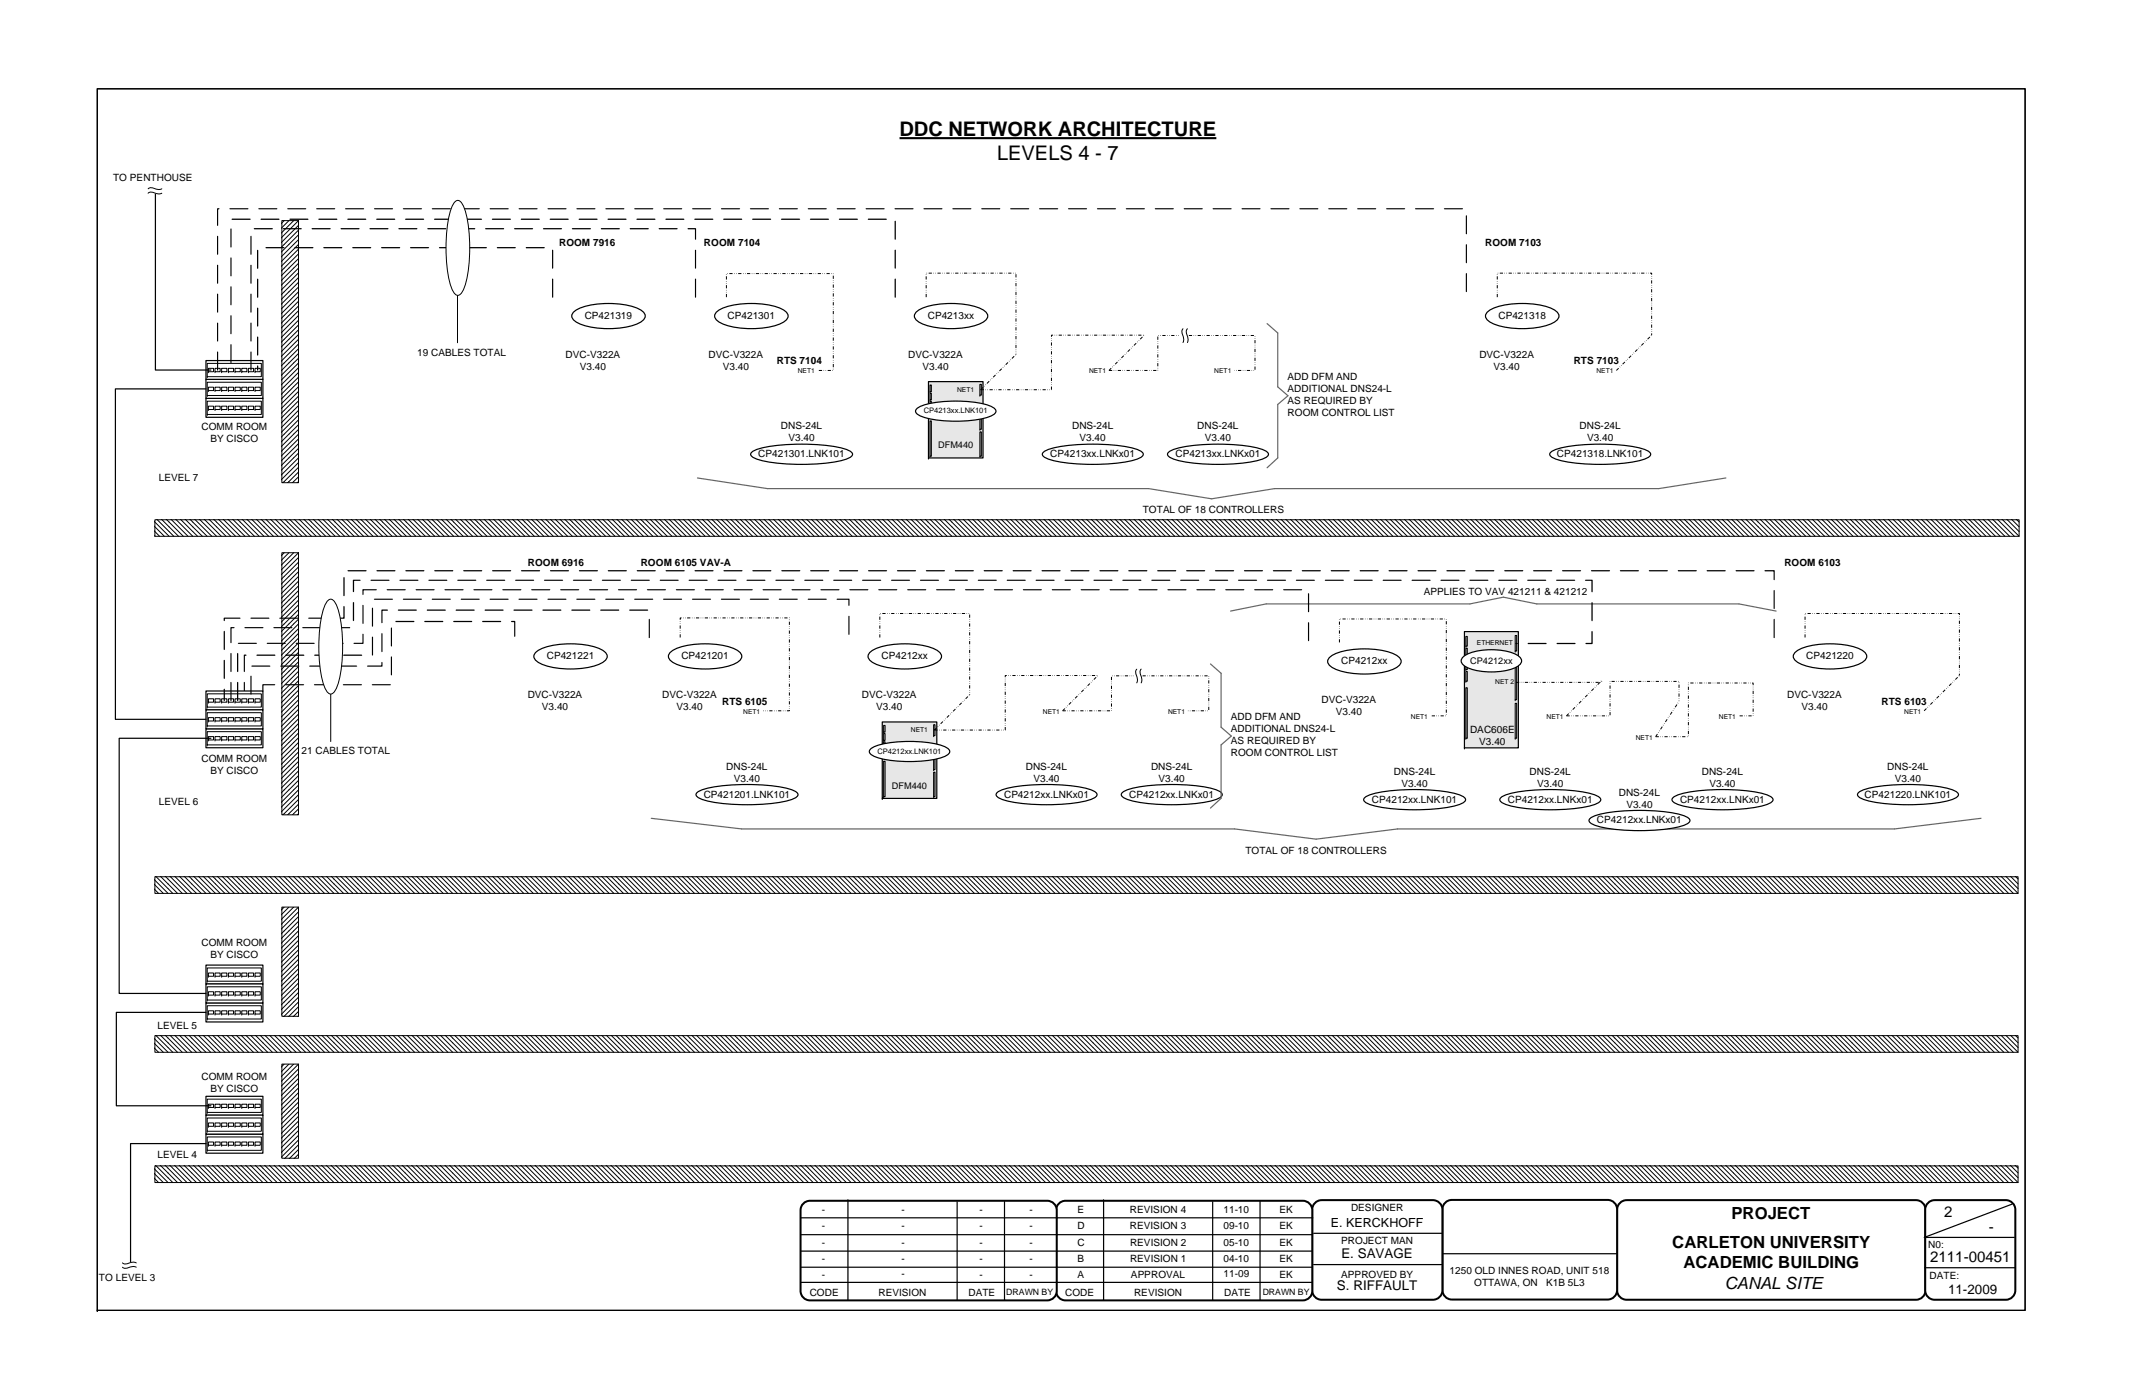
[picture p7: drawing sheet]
<svg xmlns="http://www.w3.org/2000/svg" width="432mm" height="279mm" viewBox="0 0 432 279" stroke-linecap="round" stroke-linejoin="round" font-family="sans-serif">
<defs><g id="words">
<g font-size="4">
<text x="180.8" y="27.3">DDC NETWORK ARCHITECTURE</text>
<text x="200.4" y="32.2">LEVELS 4 - 7</text>
</g>
<g font-size="3.4">
<text x="348.1" y="245">PROJECT</text>
<text x="336.2" y="250.9">CARLETON UNIVERSITY</text>
<text x="338.4" y="255">ACADEMIC BUILDING</text>
<text x="346.7" y="259">CANAL SITE</text>
</g>
<g font-size="3">
<text x="390.8" y="244.7">2</text>
<text x="399.8" y="247.7">-</text>
<text x="388" y="253.7">2111-00451</text>
</g>
<g font-size="2.7">
<text x="269.7" y="253">E. SAVAGE</text>
<text x="268.8" y="259.3">S. RIFFAULT</text>
<text x="391.6" y="260">11-2009</text>
</g>
<text font-size="2.5" x="267.5" y="246.7">E. KERCKHOFF</text>
<g font-size="2">
<text x="22.8" y="36.4">TO PENTHOUSE</text>
<text x="112.4" y="49.5">ROOM 7916</text>
<text x="141.5" y="49.4">ROOM 7104</text>
<text x="298.6" y="49.4">ROOM 7103</text>
<text x="117.5" y="64.1">CP421319</text>
<text x="146.3" y="64.1">CP421301</text>
<text x="186.5" y="64.1">CP4213xx</text>
<text x="301.2" y="64.1">CP421318</text>
<text x="83.9" y="71.5">19 CABLES TOTAL</text>
<text x="113.7" y="71.9">DVC-V322A</text>
<text x="142.4" y="71.9">DVC-V322A</text>
<text x="182.6" y="71.9">DVC-V322A</text>
<text x="297.4" y="71.9">DVC-V322A</text>
<text x="116.6" y="74.3">V3.40</text>
<text x="145.3" y="74.3">V3.40</text>
<text x="156.1" y="73.2">RTS 7104</text>
<text x="185.4" y="74.3">V3.40</text>
<text x="258.8" y="76.4">ADD DFM AND</text>
<text x="300.2" y="74.3">V3.40</text>
<text x="316.4" y="73.2">RTS 7103</text>
<text x="258.8" y="78.8">ADDITIONAL DNS24-L</text>
<text x="258.8" y="81.2">AS REQUIRED BY</text>
<text x="258.8" y="83.6">ROOM CONTROL LIST</text>
<text x="40.5" y="86.4">COMM ROOM</text>
<text x="42.3" y="88.8">BY CISCO</text>
<text x="157" y="86.3">DNS-24L</text>
<text x="158.5" y="88.7">V3.40</text>
<text x="215.5" y="86.3">DNS-24L</text>
<text x="217" y="88.7">V3.40</text>
<text x="240.7" y="86.3">DNS-24L</text>
<text x="242.2" y="88.7">V3.40</text>
<text x="317.5" y="86.3">DNS-24L</text>
<text x="319" y="88.7">V3.40</text>
<text x="152.4" y="91.9">CP421301.LNK101</text>
<text x="211.1" y="91.9">CP4213xx.LNKx01</text>
<text x="236.3" y="91.9">CP4213xx.LNKx01</text>
<text x="313" y="91.9">CP421318.LNK101</text>
<text x="31.9" y="96.8">LEVEL 7</text>
<text x="229.7" y="103.2">TOTAL OF 18 CONTROLLERS</text>
<text x="106.1" y="113.7">ROOM 6916</text>
<text x="128.8" y="113.7">ROOM 6105 VAV-A</text>
<text x="358.7" y="113.7">ROOM 6103</text>
<text x="286.2" y="119.7">APPLIES TO VAV 421211 &amp; 421212</text>
<text x="109.9" y="132.5">CP421221</text>
<text x="137" y="132.5">CP421201</text>
<text x="177.2" y="132.5">CP4212xx</text>
<text x="269.6" y="133.5">CP4212xx</text>
<text x="363.1" y="132.5">CP421220</text>
<text x="106.1" y="140.3">DVC-V322A</text>
<text x="108.9" y="142.7">V3.40</text>
<text x="133.1" y="140.3">DVC-V322A</text>
<text x="136" y="142.7">V3.40</text>
<text x="145.2" y="141.6">RTS 6105</text>
<text x="173.3" y="140.3">DVC-V322A</text>
<text x="176.1" y="142.7">V3.40</text>
<text x="265.7" y="141.3">DVC-V322A</text>
<text x="268.5" y="143.7">V3.40</text>
<text x="359.3" y="140.3">DVC-V322A</text>
<text x="362.1" y="142.7">V3.40</text>
<text x="378.2" y="141.6">RTS 6103</text>
<text x="247.4" y="144.8">ADD DFM AND</text>
<text x="247.4" y="147.2">ADDITIONAL DNS24-L</text>
<text x="247.4" y="149.6">AS REQUIRED BY</text>
<text x="295.5" y="147.3">DAC606E</text>
<text x="297.4" y="149.8">V3.40</text>
<text x="40.5" y="153.2">COMM ROOM</text>
<text x="42.3" y="155.6">BY CISCO</text>
<text x="60.6" y="151.6">21 CABLES TOTAL</text>
<text x="146" y="154.7">DNS-24L</text>
<text x="206.2" y="154.7">DNS-24L</text>
<text x="231.4" y="154.7">DNS-24L</text>
<text x="247.4" y="152">ROOM CONTROL LIST</text>
<text x="280.2" y="155.7">DNS-24L</text>
<text x="307.5" y="155.7">DNS-24L</text>
<text x="342.1" y="155.7">DNS-24L</text>
<text x="379.4" y="154.7">DNS-24L</text>
<text x="31.9" y="161.8">LEVEL 6</text>
<text x="141.5" y="160.3">CP421201.LNK101</text>
<text x="147.5" y="157.1">V3.40</text>
<text x="201.8" y="160.3">CP4212xx.LNKx01</text>
<text x="207.7" y="157.1">V3.40</text>
<text x="227" y="160.3">CP4212xx.LNKx01</text>
<text x="232.9" y="157.1">V3.40</text>
<text x="275.8" y="161.3">CP4212xx.LNK101</text>
<text x="281.7" y="158.1">V3.40</text>
<text x="303.1" y="161.3">CP4212xx.LNKx01</text>
<text x="309" y="158.1">V3.40</text>
<text x="325.4" y="159.9">DNS-24L</text>
<text x="337.7" y="161.3">CP4212xx.LNKx01</text>
<text x="343.6" y="158.1">V3.40</text>
<text x="374.8" y="160.3">CP421220.LNK101</text>
<text x="380.9" y="157.1">V3.40</text>
<text x="321" y="165.5">CP4212xx.LNKx01</text>
<text x="326.9" y="162.3">V3.40</text>
<text x="250.4" y="171.6">TOTAL OF 18 CONTROLLERS</text>
<text x="40.5" y="190.2">COMM ROOM</text>
<text x="42.3" y="192.7">BY CISCO</text>
<text x="31.7" y="206.9">LEVEL 5</text>
<text x="40.5" y="217.1">COMM ROOM</text>
<text x="42.3" y="219.5">BY CISCO</text>
<text x="31.7" y="232.7">LEVEL 4</text>
<text x="165.2" y="243.8">-</text>
<text x="181.2" y="243.8">-</text>
<text x="196.9" y="243.8">-</text>
<text x="206.9" y="243.8">-</text>
<text x="216.6" y="243.8">E</text>
<text x="227.1" y="243.8">REVISION 4</text>
<text x="246" y="243.8">11-10</text>
<text x="257.2" y="243.8">EK</text>
<text x="271.6" y="243.5">DESIGNER</text>
<text x="165.2" y="250.4">-</text>
<text x="165.2" y="247.1">-</text>
<text x="181.2" y="250.4">-</text>
<text x="181.2" y="247.1">-</text>
<text x="196.9" y="250.4">-</text>
<text x="196.9" y="247.1">-</text>
<text x="206.9" y="250.4">-</text>
<text x="206.9" y="247.1">-</text>
<text x="216.6" y="250.4">C</text>
<text x="216.6" y="247.1">D</text>
<text x="227.1" y="247.1">REVISION 3</text>
<text x="227.2" y="250.4">REVISION 2</text>
<text x="246" y="250.4">05-10</text>
<text x="246" y="247.1">09-10</text>
<text x="257.2" y="247.1">EK</text>
<text x="257.2" y="250.4">EK</text>
<text x="269.6" y="250">PROJECT MAN</text>
<text x="387.6" y="250.8">N0:</text>
<text x="19.9" y="257.5">TO LEVEL 3</text>
<text x="165.2" y="253.7">-</text>
<text x="165.2" y="256.8">-</text>
<text x="181.2" y="253.7">-</text>
<text x="181.2" y="256.8">-</text>
<text x="196.9" y="253.7">-</text>
<text x="196.9" y="256.8">-</text>
<text x="206.9" y="253.7">-</text>
<text x="206.9" y="256.8">-</text>
<text x="216.6" y="253.7">B</text>
<text x="216.6" y="256.8">A</text>
<text x="227.2" y="253.7">REVISION 1</text>
<text x="227.4" y="256.9">APPROVAL</text>
<text x="246" y="253.7">04-10</text>
<text x="246" y="256.8">11-09</text>
<text x="257.2" y="253.7">EK</text>
<text x="257.2" y="256.9">EK</text>
<text x="269.6" y="256.8">APPROVED BY</text>
<text x="291.4" y="256">1250 OLD INNES ROAD, UNIT 518</text>
<text x="387.9" y="257.2">DATE:</text>
<text x="162.8" y="260.4">CODE</text>
<text x="176.6" y="260.5">REVISION</text>
<text x="194.7" y="260.5">DATE</text>
<text x="214.1" y="260.4">CODE</text>
<text x="228" y="260.5">REVISION</text>
<text x="246.1" y="260.5">DATE</text>
<text x="296.3" y="258.4">OTTAWA, ON</text>
<text x="310.8" y="258.4">K1B 5L3</text>
</g>
<g font-size="1.8">
<text x="188.6" y="90.1">DFM440</text>
<text x="295.5" y="133.4">CP4212xx</text>
<text x="179.3" y="158.5">DFM440</text>
<text x="202.3" y="260.3">DRAWN BY</text>
<text x="253.8" y="260.3">DRAWN BY</text>
</g>
<g font-size="1.5">
<text x="185.7" y="83.1">CP4213xx.LNK101</text>
<text x="176.4" y="151.5">CP4212xx.LNK101</text>
</g>
<g font-size="1.4">
<text x="160.4" y="75">NET1</text>
<text x="218.9" y="75">NET1</text>
<text x="244.1" y="75">NET1</text>
<text x="320.9" y="75">NET1</text>
<text x="192.4" y="78.7">NET1</text>
<text x="296.9" y="129.7">ETHERNET</text>
<text x="300.6" y="137.5">NET 2</text>
<text x="149.4" y="143.4">NET1</text>
<text x="209.6" y="143.4">NET1</text>
<text x="234.8" y="143.4">NET1</text>
<text x="382.8" y="143.4">NET1</text>
<text x="183.1" y="147.2">NET1</text>
<text x="283.6" y="144.5">NET1</text>
<text x="310.9" y="144.5">NET1</text>
<text x="328.8" y="148.7">NET1</text>
<text x="345.5" y="144.5">NET1</text>
</g>
</g></defs>
<path d="M325.6 241.8l.9-.5 .5-.1h58.2a1.92 1.92 0 0 1 1.9 1.9v16.3a1.91 1.91 0 0 1-1.9 1.9h-58.2a1.92 1.92 0 0 1-1.9-1.9v-16.3v-.5z" fill="none" stroke="#000" stroke-width=".4"/>
<path d="M387.6 241.8l.8-.5 .5-.1h14.3a1.92 1.92 0 0 1 1.9 1.9v16.3a1.91 1.91 0 0 1-1.9 1.9h-14.3a1.9 1.9 0 0 1-1.9-1.9v-16.3l.1-.5z" fill-rule="evenodd" fill="#fff"/>
<path d="M387.6 241.8l.8-.5 .5-.1h14.3a1.92 1.92 0 0 1 1.9 1.9v16.3a1.91 1.91 0 0 1-1.9 1.9h-14.3a1.9 1.9 0 0 1-1.9-1.9v-16.3l.1-.5z" fill="none" stroke="#000" stroke-width=".4"/>
<path d="M290.5 241.7l.9-.4 .5-.1h31.3a1.9 1.9 0 0 1 1.9 1.9v16.2a1.92 1.92 0 0 1-1.9 1.9h-31.3a1.92 1.92 0 0 1-1.9-1.9v-16.2v-.5z" fill-rule="evenodd" fill="#fff"/>
<path d="M290.5 241.7l.9-.4 .5-.1h31.3a1.9 1.9 0 0 1 1.9 1.9v16.2a1.92 1.92 0 0 1-1.9 1.9h-31.3a1.92 1.92 0 0 1-1.9-1.9v-16.2v-.5z" fill="none" stroke="#000" stroke-width=".4"/>
<path d="M264.3 241.8l.9-.5 .5-.1h22.3a1.93 1.93 0 0 1 2 1.9v16.3a1.92 1.92 0 0 1-2 1.9h-22.3a1.9 1.9 0 0 1-1.9-1.9v-16.3v-.5z" fill-rule="evenodd" fill="#fff"/>
<path d="M264.3 241.8l.9-.5 .5-.1h22.3a1.93 1.93 0 0 1 2 1.9v16.3a1.92 1.92 0 0 1-2 1.9h-22.3a1.9 1.9 0 0 1-1.9-1.9v-16.3v-.5z" fill="none" stroke="#000" stroke-width=".4"/>
<path d="M212.9 241.9l.8-.5h.5h47.7a1.91 1.91 0 0 1 1.9 1.9v16.2a1.91 1.91 0 0 1-1.9 1.9h-47.7a1.9 1.9 0 0 1-1.9-1.9v-16.2l.1-.5z" fill-rule="evenodd" fill="#fff"/>
<path d="M212.9 241.9l.8-.5h.5h47.7a1.91 1.91 0 0 1 1.9 1.9v16.2a1.91 1.91 0 0 1-1.9 1.9h-47.7a1.9 1.9 0 0 1-1.9-1.9v-16.2l.1-.5z" fill="none" stroke="#000" stroke-width=".4"/>
<g fill="none" stroke="#000" stroke-width=".24">
<path d="M212.3 257.8h51.5M212.3 254.7h51.5M212.3 251.5h51.5M212.3 248.2h51.6M212.3 244.8h51.6M221.8 241.2v20.2M243.8 241.6v19.7M253.3 241.4v20M264.1 254.2h25.8M264.1 247.9h25.8M290 252h35.1M386.9 254.8h18.1"/>
<path d="M404.5 242l-17.7 6.7h18.1"/>
</g>
<path d="M161.5 241.9l.8-.5h.5h47.7a1.91 1.91 0 0 1 1.9 1.9v16.2a1.91 1.91 0 0 1-1.9 1.9h-47.7a1.9 1.9 0 0 1-1.9-1.9v-16.2l.1-.5z" fill-rule="evenodd" fill="#fff"/>
<path d="M161.5 241.9l.8-.5h.5h47.7a1.91 1.91 0 0 1 1.9 1.9v16.2a1.91 1.91 0 0 1-1.9 1.9h-47.7a1.9 1.9 0 0 1-1.9-1.9v-16.2l.1-.5z" fill="none" stroke="#000" stroke-width=".4"/>
<path d="M19.6 17.8h387.5v245.6h-387.5zM160.9 257.8h51.5M160.9 254.7h51.5M160.9 251.5h51.5M160.9 248.2h51.6M160.9 244.8h51.6M170.5 241.2v20.2M192.4 241.6v19.7M201.9 241.4v20M19.6 263.4h.1" fill="none" stroke="#000" stroke-width=".24"/>
<path d="M180.8 27.8h63.7" fill="none" stroke="#000" stroke-width=".42"/>
<g fill="none" stroke="#000" stroke-width=".2">
<path d="M31.1 107.8h.1M31.1 106.8l1 1M31.1 105.8l1.9 2M31.1 104.9l2.9 2.9M31.1 104.5h374.8v3.3h-374.8zM31.6 104.4l3.3 3.4M32.5 104.4l3.4 3.4M33.5 104.4l3.4 3.4M34.4 104.4l3.4 3.4M35.4 104.4l3.4 3.4M36.3 104.4l3.4 3.4M37.3 104.4l3.4 3.4"/>
<path d="M38.2 104.4l3.4 3.4M39.2 104.4l3.4 3.4M40.2 104.4l3.3 3.4M41.1 104.4l3.4 3.4M42.1 104.4l3.3 3.4M43 104.4l3.4 3.4M44 104.4l3.3 3.4M44.9 104.4l3.4 3.4M45.9 104.4l3.4 3.4M46.8 104.4l3.4 3.4M47.8 104.4l3.4 3.4M48.7 104.4l3.4 3.4"/>
<path d="M49.7 104.4l3.4 3.4M50.6 104.4l3.4 3.4M51.6 104.4l3.4 3.4M52.5 104.4l3.4 3.4M53.5 104.4l3.4 3.4M54.5 104.4l3.3 3.4M55.4 104.4l3.4 3.4M56.4 104.4l3.4 3.4M57.3 104.4l3.4 3.4M58.3 104.4l3.4 3.4M59.2 104.4l3.4 3.4M60.2 104.4l3.4 3.4"/>
<path d="M61.1 104.4l3.4 3.4M62.1 104.4l3.4 3.4M63 104.4l3.4 3.4M64 104.4l3.4 3.4M65 104.4l3.3 3.4M65.9 104.4l3.4 3.4M66.9 104.4l3.3 3.4M67.8 104.4l3.4 3.4M68.8 104.4l3.3 3.4M69.7 104.4l3.4 3.4M70.7 104.4l3.3 3.4M71.6 104.4l3.4 3.4"/>
<path d="M72.6 104.4l3.3 3.4M73.5 104.4l3.4 3.4M74.5 104.4l3.4 3.4M75.4 104.4l3.4 3.4M76.4 104.4l3.4 3.4M77.4 104.4l3.3 3.4M78.3 104.4l3.4 3.4M79.3 104.4l3.3 3.4M80.2 104.4l3.4 3.4M81.2 104.4l3.3 3.4M82.1 104.4l3.4 3.4M83.1 104.4l3.3 3.4"/>
<path d="M84 104.4l3.4 3.4M85 104.4l3.4 3.4M85.9 104.4l3.4 3.4M86.9 104.4l3.4 3.4M87.8 104.4l3.4 3.4M88.8 104.4l3.4 3.4M89.7 104.4l3.4 3.4M90.7 104.4l3.4 3.4M91.6 104.4l3.4 3.4M92.6 104.4l3.4 3.4M93.6 104.4l3.3 3.4M94.5 104.4l3.4 3.4"/>
<path d="M95.5 104.4l3.3 3.4M96.4 104.4l3.4 3.4M97.4 104.4l3.4 3.4M98.3 104.4l3.4 3.4M99.3 104.4l3.4 3.4M100.2 104.4l3.4 3.4M101.2 104.4l3.4 3.4M102.1 104.4l3.4 3.4M103.1 104.4l3.4 3.4M104 104.4l3.4 3.4M105 104.4l3.4 3.4M106 104.4l3.3 3.4"/>
<path d="M106.9 104.4l3.4 3.4M107.9 104.4l3.3 3.4M108.8 104.4l3.4 3.4M109.8 104.4l3.3 3.4M110.7 104.4l3.4 3.4M111.7 104.4l3.4 3.4M112.6 104.4l3.4 3.4M113.6 104.4l3.4 3.4M114.5 104.4l3.4 3.4M115.5 104.4l3.4 3.4M116.5 104.4l3.3 3.4M117.4 104.4l3.4 3.4"/>
<path d="M118.4 104.4l3.3 3.4M119.3 104.4l3.4 3.4M120.3 104.4l3.3 3.4M121.2 104.4l3.4 3.4M122.2 104.4l3.3 3.4M123.1 104.4l3.4 3.4M124.1 104.4l3.3 3.4M125 104.4l3.4 3.4M126 104.4l3.3 3.4M126.9 104.4l3.4 3.4M127.9 104.4l3.4 3.4M128.8 104.4l3.4 3.4"/>
<path d="M129.8 104.4l3.4 3.4M130.7 104.4l3.4 3.4M131.7 104.4l3.4 3.4M132.7 104.4l3.3 3.4M133.6 104.4l3.4 3.4M134.6 104.4l3.3 3.4M135.5 104.4l3.4 3.4M136.5 104.4l3.3 3.4M137.4 104.4l3.4 3.4M138.4 104.4l3.4 3.4M139.3 104.4l3.4 3.4M140.3 104.4l3.4 3.4"/>
<path d="M141.2 104.4l3.4 3.4M142.2 104.4l3.4 3.4M143.1 104.4l3.4 3.4M144.1 104.4l3.4 3.4M145 104.4l3.4 3.4M146 104.4l3.4 3.4M147 104.4l3.3 3.4M147.9 104.4l3.4 3.4M148.9 104.4l3.4 3.4M149.8 104.4l3.4 3.4M150.8 104.4l3.4 3.4M151.7 104.4l3.4 3.4"/>
<path d="M152.7 104.4l3.4 3.4M153.6 104.4l3.4 3.4M154.6 104.4l3.4 3.4M155.5 104.4l3.4 3.4M156.5 104.4l3.4 3.4M157.5 104.4l3.3 3.4M158.4 104.4l3.4 3.4M159.4 104.4l3.3 3.4M160.3 104.4l3.4 3.4M161.3 104.4l3.3 3.4M162.2 104.4l3.4 3.4M163.2 104.4l3.3 3.4"/>
<path d="M164.1 104.4l3.4 3.4M165.1 104.4l3.3 3.4M166 104.4l3.4 3.4M167 104.4l3.4 3.4M167.9 104.4l3.4 3.4M168.9 104.4l3.4 3.4M169.8 104.4l3.4 3.4M170.8 104.4l3.4 3.4M171.8 104.4l3.3 3.4M172.7 104.4l3.4 3.4M173.7 104.4l3.3 3.4M174.6 104.4l3.4 3.4"/>
<path d="M175.6 104.4l3.3 3.4M176.5 104.4l3.4 3.4M177.5 104.4l3.3 3.4M178.4 104.4l3.4 3.4M179.4 104.4l3.4 3.4M180.3 104.4l3.4 3.4M181.3 104.4l3.4 3.4M182.2 104.4l3.4 3.4M183.2 104.4l3.4 3.4M184.1 104.4l3.4 3.4M185.1 104.4l3.4 3.4M186 104.4l3.4 3.4"/>
<path d="M187 104.4l3.4 3.4M188 104.4l3.3 3.4M188.9 104.4l3.4 3.4M189.9 104.4l3.4 3.4M190.8 104.4l3.4 3.4M191.8 104.4l3.4 3.4M192.7 104.4l3.4 3.4M193.7 104.4l3.4 3.4M194.6 104.4l3.4 3.4M195.6 104.4l3.4 3.4M196.5 104.4l3.4 3.4M197.5 104.4l3.4 3.4"/>
<path d="M198.5 104.4l3.3 3.4M199.4 104.4l3.4 3.4M200.4 104.4l3.3 3.4M201.3 104.4l3.4 3.4M202.3 104.4l3.3 3.4M203.2 104.4l3.4 3.4M204.2 104.4l3.4 3.4M205.1 104.4l3.4 3.4M206.1 104.4l3.4 3.4M207 104.4l3.4 3.4M208 104.4l3.4 3.4M209 104.4l3.3 3.4"/>
<path d="M209.9 104.4l3.4 3.4M210.9 104.4l3.3 3.4M211.8 104.4l3.4 3.4M212.8 104.4l3.3 3.4M213.7 104.4l3.4 3.4M214.7 104.4l3.3 3.4M215.6 104.4l3.4 3.4M216.6 104.4l3.3 3.4M217.5 104.4l3.4 3.4M218.5 104.4l3.3 3.4M219.4 104.4l3.4 3.4M220.4 104.4l3.4 3.4"/>
<path d="M221.3 104.4l3.4 3.4M222.3 104.4l3.4 3.4M223.2 104.4l3.4 3.4M224.2 104.4l3.4 3.4M225.2 104.4l3.3 3.4M226.1 104.4l3.4 3.4M227.1 104.4l3.3 3.4M228 104.4l3.4 3.4M229 104.4l3.3 3.4M229.9 104.4l3.4 3.4M230.9 104.4l3.4 3.4M231.8 104.4l3.4 3.4"/>
<path d="M232.8 104.4l3.4 3.4M233.7 104.4l3.4 3.4M234.7 104.4l3.4 3.4M235.6 104.4l3.4 3.4M236.6 104.4l3.4 3.4M237.5 104.4l3.4 3.4M238.5 104.4l3.4 3.4M239.5 104.4l3.3 3.4M240.4 104.4l3.4 3.4M241.4 104.4l3.4 3.4M242.3 104.4l3.4 3.4M243.3 104.4l3.4 3.4"/>
<path d="M244.2 104.4l3.4 3.4M245.2 104.4l3.4 3.4M246.1 104.4l3.4 3.4M247.1 104.4l3.4 3.4M248 104.4l3.4 3.4M249 104.4l3.4 3.4M249.9 104.4l3.4 3.4M250.9 104.4l3.4 3.4M251.9 104.4l3.3 3.4M252.8 104.4l3.4 3.4M253.8 104.4l3.3 3.4M254.7 104.4l3.4 3.4"/>
<path d="M255.7 104.4l3.3 3.4M256.6 104.4l3.4 3.4M257.6 104.4l3.3 3.4M258.5 104.4l3.4 3.4M259.5 104.4l3.4 3.4M260.4 104.4l3.4 3.4M261.4 104.4l3.4 3.4M262.3 104.4l3.4 3.4M263.3 104.4l3.4 3.4M264.3 104.4l3.3 3.4M265.2 104.4l3.4 3.4M266.2 104.4l3.3 3.4"/>
<path d="M267.1 104.4l3.4 3.4M268.1 104.4l3.3 3.4M269 104.4l3.4 3.4M270 104.4l3.3 3.4M270.9 104.4l3.4 3.4M271.9 104.4l3.4 3.4M272.8 104.4l3.4 3.4M273.8 104.4l3.4 3.4M274.7 104.4l3.4 3.4M275.7 104.4l3.4 3.4M276.6 104.4l3.4 3.4M277.6 104.4l3.4 3.4"/>
<path d="M278.6 104.4l3.3 3.4M279.5 104.4l3.4 3.4M280.5 104.4l3.3 3.4M281.4 104.4l3.4 3.4M282.4 104.4l3.4 3.4M283.3 104.4l3.4 3.4M284.3 104.4l3.4 3.4M285.2 104.4l3.4 3.4M286.2 104.4l3.4 3.4M287.1 104.4l3.4 3.4M288.1 104.4l3.4 3.4M289 104.4l3.4 3.4"/>
<path d="M290 104.4l3.4 3.4M290.9 104.4l3.4 3.4M291.9 104.4l3.4 3.4M292.9 104.4l3.3 3.4M293.8 104.4l3.4 3.4M294.8 104.4l3.3 3.4M295.7 104.4l3.4 3.4M296.7 104.4l3.4 3.4M297.6 104.4l3.4 3.4M298.6 104.4l3.4 3.4M299.5 104.4l3.4 3.4M300.5 104.4l3.4 3.4"/>
<path d="M301.4 104.4l3.4 3.4M302.4 104.4l3.4 3.4M303.4 104.4l3.3 3.4M304.3 104.4l3.4 3.4M305.3 104.4l3.3 3.4M306.2 104.4l3.4 3.4M307.2 104.4l3.3 3.4M308.1 104.4l3.4 3.4M309.1 104.4l3.3 3.4M310 104.4l3.4 3.4M311 104.4l3.3 3.4M311.9 104.4l3.4 3.4"/>
<path d="M312.9 104.4l3.4 3.4M313.8 104.4l3.4 3.4M314.8 104.4l3.4 3.4M315.7 104.4l3.4 3.4M316.7 104.4l3.4 3.4M317.6 104.4l3.4 3.4M318.6 104.4l3.4 3.4M319.6 104.4l3.3 3.4M320.5 104.4l3.4 3.4M321.5 104.4l3.3 3.4M322.4 104.4l3.4 3.4M323.4 104.4l3.3 3.4"/>
<path d="M324.3 104.4l3.4 3.4M325.3 104.4l3.4 3.4M326.2 104.4l3.4 3.4M327.2 104.4l3.4 3.4M328.1 104.4l3.4 3.4M329.1 104.4l3.4 3.4M330 104.4l3.4 3.4M331 104.4l3.4 3.4M331.9 104.4l3.4 3.4M332.9 104.4l3.4 3.4M333.9 104.4l3.3 3.4M334.8 104.4l3.4 3.4"/>
<path d="M335.8 104.4l3.4 3.4M336.7 104.4l3.4 3.4M337.7 104.4l3.4 3.4M338.6 104.4l3.4 3.4M339.6 104.4l3.4 3.4M340.5 104.4l3.4 3.4M341.5 104.4l3.4 3.4M342.4 104.4l3.4 3.4M343.4 104.4l3.4 3.4M344.4 104.4l3.3 3.4M345.3 104.4l3.4 3.4M346.3 104.4l3.3 3.4"/>
<path d="M347.2 104.4l3.4 3.4M348.2 104.4l3.3 3.4M349.1 104.4l3.4 3.4M350.1 104.4l3.3 3.4M351 104.4l3.4 3.4M352 104.4l3.4 3.4M352.9 104.4l3.4 3.4M353.9 104.4l3.4 3.4M354.8 104.4l3.4 3.4M355.8 104.4l3.4 3.4M356.8 104.4l3.3 3.4M357.7 104.4l3.4 3.4"/>
<path d="M358.7 104.4l3.3 3.4M359.6 104.4l3.4 3.4M360.6 104.4l3.3 3.4M361.5 104.4l3.4 3.4M362.5 104.4l3.3 3.4M363.4 104.4l3.4 3.4M364.4 104.4l3.3 3.4M365.3 104.4l3.4 3.4M366.3 104.4l3.4 3.4M367.2 104.4l3.4 3.4M368.2 104.4l3.4 3.4M369.1 104.4l3.4 3.4"/>
<path d="M370.1 104.4l3.4 3.4M371 104.4l3.4 3.4M372 104.4l3.4 3.4M373 104.4l3.3 3.4M373.9 104.4l3.4 3.4M374.9 104.4l3.3 3.4M375.8 104.4l3.4 3.4M376.8 104.4l3.4 3.4M377.7 104.4l3.4 3.4M378.7 104.4l3.4 3.4M379.6 104.4l3.4 3.4M380.6 104.4l3.4 3.4"/>
<path d="M381.5 104.4l3.4 3.4M382.5 104.4l3.4 3.4M383.4 104.4l3.4 3.4M384.4 104.4l3.4 3.4M385.4 104.4l3.3 3.4M386.3 104.4l3.4 3.4M387.3 104.4l3.3 3.4M388.2 104.4l3.4 3.4M389.2 104.4l3.4 3.4M390.1 104.4l3.4 3.4M391.1 104.4l3.4 3.4M392 104.4l3.4 3.4"/>
<path d="M393 104.4l3.4 3.4M393.9 104.4l3.4 3.4M394.9 104.4l3.4 3.4M395.9 104.4l3.3 3.4M396.8 104.4l3.4 3.4M397.8 104.4l3.3 3.4M398.7 104.4l3.4 3.4M399.7 104.4l3.3 3.4M400.6 104.4l3.4 3.4M401.6 104.4l3.3 3.4M402.5 104.4l3.4 3.4M403.5 104.4l2.4 2.4"/>
<path d="M404.4 104.4l1.5 1.5M405.4 104.4l.5 .5M31.1 178.8l.8 .8M31.1 177.8l1.7 1.8M31.1 176.9l2.7 2.7M31.1 176.2h374.6v3.4h-374.6zM31.3 176.2l3.4 3.4M32.3 176.2l3.4 3.4M33.3 176.2l3.3 3.4M34.2 176.2l3.4 3.4M35.2 176.2l3.3 3.4M36.1 176.2l3.4 3.4"/>
<path d="M37.1 176.2l3.3 3.4M38 176.2l3.4 3.4M39 176.2l3.4 3.4M39.9 176.2l3.4 3.4M40.9 176.2l3.4 3.4M41.8 176.2l3.4 3.4M42.8 176.2l3.4 3.4M43.7 176.2l3.4 3.4M44.7 176.2l3.4 3.4M45.6 176.2l3.4 3.4M46.6 176.2l3.4 3.4M47.6 176.2l3.3 3.4"/>
<path d="M48.5 176.2l3.4 3.4M49.5 176.2l3.4 3.4M50.4 176.2l3.4 3.4M51.4 176.2l3.4 3.4M52.3 176.2l3.4 3.4M53.3 176.2l3.4 3.4M54.2 176.2l3.4 3.4M55.2 176.2l3.4 3.4M56.1 176.2l3.4 3.4M57.1 176.2l3.4 3.4M58.1 176.2l3.3 3.4M59 176.2l3.4 3.4"/>
<path d="M60 176.2l3.3 3.4M60.9 176.2l3.4 3.4M61.9 176.2l3.3 3.4M62.8 176.2l3.4 3.4M63.8 176.2l3.3 3.4M64.7 176.2l3.4 3.4M65.7 176.2l3.4 3.4M66.6 176.2l3.4 3.4M67.6 176.2l3.4 3.4M68.5 176.2l3.4 3.4M69.5 176.2l3.4 3.4M70.4 176.2l3.4 3.4"/>
<path d="M71.4 176.2l3.4 3.4M72.4 176.2l3.3 3.4M73.3 176.2l3.4 3.4M74.3 176.2l3.3 3.4M75.2 176.2l3.4 3.4M76.2 176.2l3.3 3.4M77.1 176.2l3.4 3.4M78.1 176.2l3.3 3.4M79 176.2l3.4 3.4M80 176.2l3.4 3.4M80.9 176.2l3.4 3.4M81.9 176.2l3.4 3.4"/>
<path d="M82.8 176.2l3.4 3.4M83.8 176.2l3.4 3.4M84.7 176.2l3.4 3.4M85.7 176.2l3.4 3.4M86.6 176.2l3.4 3.4M87.6 176.2l3.4 3.4M88.6 176.2l3.3 3.4M89.5 176.2l3.4 3.4M90.5 176.2l3.4 3.4M91.4 176.2l3.4 3.4M92.4 176.2l3.4 3.4M93.3 176.2l3.4 3.4"/>
<path d="M94.3 176.2l3.4 3.4M95.2 176.2l3.4 3.4M96.2 176.2l3.4 3.4M97.1 176.2l3.4 3.4M98.1 176.2l3.4 3.4M99 176.2l3.4 3.4M100 176.2l3.4 3.4M101 176.2l3.3 3.4M101.9 176.2l3.4 3.4M102.9 176.2l3.4 3.4M103.8 176.2l3.4 3.4M104.8 176.2l3.4 3.4"/>
<path d="M105.7 176.2l3.4 3.4M106.7 176.2l3.4 3.4M107.6 176.2l3.4 3.4M108.6 176.2l3.4 3.4M109.6 176.2l3.3 3.4M110.5 176.2l3.4 3.4M111.5 176.2l3.3 3.4M112.4 176.2l3.4 3.4M113.4 176.2l3.3 3.4M114.3 176.2l3.4 3.4M115.3 176.2l3.3 3.4M116.2 176.2l3.4 3.4"/>
<path d="M117.2 176.2l3.3 3.4M118.1 176.2l3.4 3.4M119.1 176.2l3.3 3.4M120 176.2l3.4 3.4M121 176.2l3.4 3.4M121.9 176.2l3.4 3.4M122.9 176.2l3.4 3.4M123.9 176.2l3.3 3.4M124.8 176.2l3.4 3.4M125.8 176.2l3.3 3.4M126.7 176.2l3.4 3.4M127.7 176.2l3.3 3.4"/>
<path d="M128.6 176.2l3.4 3.4M129.6 176.2l3.3 3.4M130.5 176.2l3.4 3.4M131.5 176.2l3.4 3.4M132.4 176.2l3.4 3.4M133.4 176.2l3.4 3.4M134.3 176.2l3.4 3.4M135.3 176.2l3.4 3.4M136.2 176.2l3.4 3.4M137.2 176.2l3.4 3.4M138.1 176.2l3.4 3.4M139.1 176.2l3.4 3.4"/>
<path d="M140.1 176.2l3.3 3.4M141 176.2l3.4 3.4M142 176.2l3.4 3.4M142.9 176.2l3.4 3.4M143.9 176.2l3.4 3.4M144.8 176.2l3.4 3.4M145.8 176.2l3.4 3.4M146.7 176.2l3.4 3.4M147.7 176.2l3.4 3.4M148.6 176.2l3.4 3.4M149.6 176.2l3.4 3.4M150.5 176.2l3.4 3.4"/>
<path d="M151.5 176.2l3.4 3.4M152.5 176.2l3.3 3.4M153.4 176.2l3.4 3.4M154.4 176.2l3.3 3.4M155.3 176.2l3.4 3.4M156.3 176.2l3.3 3.4M157.2 176.2l3.4 3.4M158.2 176.2l3.4 3.4M159.1 176.2l3.4 3.4M160.1 176.2l3.4 3.4M161 176.2l3.4 3.4M162 176.2l3.4 3.4"/>
<path d="M163 176.2l3.3 3.4M163.9 176.2l3.4 3.4M164.9 176.2l3.3 3.4M165.8 176.2l3.4 3.4M166.8 176.2l3.3 3.4M167.7 176.2l3.4 3.4M168.7 176.2l3.3 3.4M169.6 176.2l3.4 3.4M170.6 176.2l3.3 3.4M171.5 176.2l3.4 3.4M172.5 176.2l3.4 3.4M173.4 176.2l3.4 3.4"/>
<path d="M174.4 176.2l3.4 3.4M175.3 176.2l3.4 3.4M176.3 176.2l3.4 3.4M177.2 176.2l3.4 3.4M178.2 176.2l3.4 3.4M179.1 176.2l3.4 3.4M180.1 176.2l3.4 3.4M181.1 176.2l3.3 3.4M182 176.2l3.4 3.4M183 176.2l3.4 3.4M183.9 176.2l3.4 3.4M184.9 176.2l3.4 3.4"/>
<path d="M185.8 176.2l3.4 3.4M186.8 176.2l3.4 3.4M187.7 176.2l3.4 3.4M188.7 176.2l3.4 3.4M189.6 176.2l3.4 3.4M190.6 176.2l3.4 3.4M191.5 176.2l3.4 3.4M192.5 176.2l3.4 3.4M193.4 176.2l3.4 3.4M194.4 176.2l3.4 3.4M195.4 176.2l3.4 3.4M196.3 176.2l3.4 3.4"/>
<path d="M197.3 176.2l3.4 3.4M198.2 176.2l3.4 3.4M199.2 176.2l3.4 3.4M200.1 176.2l3.4 3.4M201.1 176.2l3.4 3.4M202 176.2l3.4 3.4M203 176.2l3.4 3.4M203.9 176.2l3.4 3.4M204.9 176.2l3.4 3.4M205.9 176.2l3.3 3.4M206.8 176.2l3.4 3.4M207.8 176.2l3.3 3.4"/>
<path d="M208.7 176.2l3.4 3.4M209.7 176.2l3.3 3.4M210.6 176.2l3.4 3.4M211.6 176.2l3.3 3.4M212.5 176.2l3.4 3.4M213.5 176.2l3.4 3.4M214.4 176.2l3.4 3.4M215.4 176.2l3.4 3.4M216.3 176.2l3.4 3.4M217.3 176.2l3.4 3.4M218.3 176.2l3.3 3.4M219.2 176.2l3.4 3.4"/>
<path d="M220.2 176.2l3.3 3.4M221.1 176.2l3.4 3.4M222.1 176.2l3.3 3.4M223 176.2l3.4 3.4M224 176.2l3.4 3.4M224.9 176.2l3.4 3.4M225.9 176.2l3.4 3.4M226.8 176.2l3.4 3.4M227.8 176.2l3.4 3.4M228.7 176.2l3.4 3.4M229.7 176.2l3.4 3.4M230.6 176.2l3.4 3.4"/>
<path d="M231.6 176.2l3.4 3.4M232.5 176.2l3.4 3.4M233.5 176.2l3.4 3.4M234.5 176.2l3.4 3.4M235.4 176.2l3.4 3.4M236.4 176.2l3.4 3.4M237.3 176.2l3.4 3.4M238.3 176.2l3.4 3.4M239.2 176.2l3.4 3.4M240.2 176.2l3.4 3.4M241.1 176.2l3.4 3.4M242.1 176.2l3.4 3.4"/>
<path d="M243 176.2l3.4 3.4M244 176.2l3.4 3.4M244.9 176.2l3.4 3.4M245.9 176.2l3.4 3.4M246.8 176.2l3.4 3.4M247.8 176.2l3.4 3.4M248.8 176.2l3.3 3.4M249.7 176.2l3.4 3.4M250.7 176.2l3.4 3.4M251.6 176.2l3.4 3.4M252.6 176.2l3.4 3.4M253.5 176.2l3.4 3.4"/>
<path d="M254.5 176.2l3.4 3.4M255.4 176.2l3.4 3.4M256.4 176.2l3.4 3.4M257.4 176.2l3.3 3.4M258.3 176.2l3.4 3.4M259.3 176.2l3.3 3.4M260.2 176.2l3.4 3.4M261.2 176.2l3.3 3.4M262.1 176.2l3.4 3.4M263.1 176.2l3.3 3.4M264 176.2l3.4 3.4M265 176.2l3.4 3.4"/>
<path d="M265.9 176.2l3.4 3.4M266.9 176.2l3.4 3.4M267.8 176.2l3.4 3.4M268.8 176.2l3.4 3.4M269.7 176.2l3.4 3.4M270.7 176.2l3.4 3.4M271.7 176.2l3.3 3.4M272.6 176.2l3.4 3.4M273.6 176.2l3.3 3.4M274.5 176.2l3.4 3.4M275.5 176.2l3.3 3.4M276.4 176.2l3.4 3.4"/>
<path d="M277.4 176.2l3.4 3.4M278.3 176.2l3.4 3.4M279.3 176.2l3.4 3.4M280.2 176.2l3.4 3.4M281.2 176.2l3.4 3.4M282.1 176.2l3.4 3.4M283.1 176.2l3.4 3.4M284 176.2l3.4 3.4M285 176.2l3.4 3.4M286 176.2l3.3 3.4M286.9 176.2l3.4 3.4M287.9 176.2l3.4 3.4"/>
<path d="M288.8 176.2l3.4 3.4M289.8 176.2l3.4 3.4M290.7 176.2l3.4 3.4M291.7 176.2l3.4 3.4M292.6 176.2l3.4 3.4M293.6 176.2l3.4 3.4M294.5 176.2l3.4 3.4M295.5 176.2l3.4 3.4M296.5 176.2l3.3 3.4M297.4 176.2l3.4 3.4M298.3 176.2l3.4 3.4M299.3 176.2l3.4 3.4"/>
<path d="M300.3 176.2l3.3 3.4M301.2 176.2l3.4 3.4M302.2 176.2l3.3 3.4M303.1 176.2l3.4 3.4M304.1 176.2l3.3 3.4M305 176.2l3.4 3.4M306 176.2l3.4 3.4M306.9 176.2l3.4 3.4M307.9 176.2l3.4 3.4M308.8 176.2l3.4 3.4M309.8 176.2l3.4 3.4M310.8 176.2l3.3 3.4"/>
<path d="M311.7 176.2l3.4 3.4M312.7 176.2l3.3 3.4M313.6 176.2l3.4 3.4M314.6 176.2l3.3 3.4M315.5 176.2l3.4 3.4M316.5 176.2l3.3 3.4M317.4 176.2l3.4 3.4M318.4 176.2l3.4 3.4M319.3 176.2l3.4 3.4M320.3 176.2l3.4 3.4M321.2 176.2l3.4 3.4M322.2 176.2l3.4 3.4"/>
<path d="M323.1 176.2l3.4 3.4M324.1 176.2l3.4 3.4M325 176.2l3.4 3.4M326 176.2l3.4 3.4M327 176.2l3.3 3.4M327.9 176.2l3.4 3.4M328.9 176.2l3.4 3.4M329.8 176.2l3.4 3.4M330.8 176.2l3.4 3.4M331.7 176.2l3.4 3.4M332.7 176.2l3.4 3.4M333.6 176.2l3.4 3.4"/>
<path d="M334.6 176.2l3.4 3.4M335.5 176.2l3.4 3.4M336.5 176.2l3.4 3.4M337.4 176.2l3.4 3.4M338.4 176.2l3.4 3.4M339.4 176.2l3.3 3.4M340.3 176.2l3.4 3.4M341.3 176.2l3.3 3.4M342.2 176.2l3.4 3.4M343.2 176.2l3.4 3.4M344.1 176.2l3.4 3.4M345.1 176.2l3.4 3.4"/>
<path d="M346 176.2l3.4 3.4M347 176.2l3.4 3.4M348 176.2l3.3 3.4M348.9 176.2l3.4 3.4M349.8 176.2l3.4 3.4M350.8 176.2l3.4 3.4M351.8 176.2l3.3 3.4M352.7 176.2l3.4 3.4M353.7 176.2l3.3 3.4M354.6 176.2l3.4 3.4M355.6 176.2l3.3 3.4M356.5 176.2l3.4 3.4"/>
<path d="M357.5 176.2l3.3 3.4M358.4 176.2l3.4 3.4M359.4 176.2l3.4 3.4M360.3 176.2l3.4 3.4M361.3 176.2l3.4 3.4M362.2 176.2l3.4 3.4M363.2 176.2l3.4 3.4M364.1 176.2l3.4 3.4M365.1 176.2l3.4 3.4M366.1 176.2l3.3 3.4M367 176.2l3.4 3.4M368 176.2l3.3 3.4"/>
<path d="M368.9 176.2l3.4 3.4M369.9 176.2l3.4 3.4M370.8 176.2l3.4 3.4M371.8 176.2l3.4 3.4M372.7 176.2l3.4 3.4M373.7 176.2l3.4 3.4M374.6 176.2l3.4 3.4M375.6 176.2l3.4 3.4M376.5 176.2l3.4 3.4M377.5 176.2l3.4 3.4M378.4 176.2l3.4 3.4M379.4 176.2l3.4 3.4"/>
<path d="M380.3 176.2l3.5 3.4M381.3 176.2l3.4 3.4M382.3 176.2l3.4 3.4M383.2 176.2l3.4 3.4M384.2 176.2l3.4 3.4M385.1 176.2l3.4 3.4M386.1 176.2l3.4 3.4M387 176.2l3.4 3.4M388 176.2l3.4 3.4M388.9 176.2l3.4 3.4M389.9 176.2l3.4 3.4M390.9 176.2l3.3 3.4"/>
<path d="M391.8 176.2l3.4 3.4M392.8 176.2l3.3 3.4M393.7 176.2l3.4 3.4M394.7 176.2l3.3 3.4M395.6 176.2l3.4 3.4M396.6 176.2l3.3 3.4M397.5 176.2l3.4 3.4M398.5 176.2l3.4 3.4M399.4 176.2l3.4 3.4M400.4 176.2l3.4 3.4M401.3 176.2l3.4 3.4M402.3 176.2l3.4 3.4"/>
<path d="M403.3 176.2l2.4 2.4M404.2 176.2l1.5 1.5M405.2 176.2l.5 .5"/>
</g>
<path d="M49.1 137.1l.1 .1v3.6l-.1 .1-.1-.1v-3.6zM49 131.6h.5l.1 .1-.5 .1 .1-.1v3.3l-.1 .1-.1-.1zM51.6 131.6h3.7l.1 .1-.1 .1h-3.7l-.1-.1zM57.4 131.6h3.7l.1 .1-.1 .1h-3.7l-.1-.1zM63.3 131.6h3.6l.1 .1-.1 .1h-3.6l-.2-.1zM69.1 131.6h3.6l.1 .1-.1 .1h-3.6l-.1-.1zM74.9 127.9l.1 .2v3.6l-.1 .1-.1-.1v-3.6zM74.9 122.1l.1 .1v3.7l-.1 .1-.1-.1v-3.7zM75.1 120.4l.2-.1h3.6l.1 .1-.1 .2h-3.6zM81 120.4l.1-.1h3.6l.1 .1-.1 .2h-3.6zM86.8 120.4l.1-.1h3.6l.1 .1-.1 .2h-3.6zM92.6 120.4l.1-.1h3.6l.2 .1-.2 .2h-3.6zM98.4 120.4l.1-.1h3.7l.1 .1-.1 .2h-3.7zM104.2 120.4l.1-.1h3.7l.1 .1-.1 .2h-3.7zM110 120.4l.2-.1h3.6l.1 .1-.1 .2h-3.6zM115.8 120.4l.2-.1h3.6l.1 .1-.1 .2h-3.6zM121.6 120.4l.2-.1h3.6l.1 .1-.1 .2h-3.6zM127.5 120.4l.1-.1h3.6l.1 .1-.1 .2h-3.6zM133.3 120.4l.1-.1h3.6l.1 .1-.1 .2h-3.6zM139.1 120.4l.1-.1h3.6l.2 .1-.2 .2h-3.6zM144.9 120.4l.1-.1h3.7l.1 .1-.1 .2h-3.7zM150.7 120.4l.1-.1h3.7l.1 .1-.1 .2h-3.7zM156.5 120.4l.2-.1h3.6l.1 .1-.1 .2h-3.6zM162.3 120.4l.2-.1h3.6l.1 .1-.1 .2h-3.6zM168.1 120.4l.2-.1 2.5 .1v1.3l-.1 .1-.2-.1v-1.3l.2 .2h-2.4zM170.5 123.9l.2-.1 .1 .1v3.6l-.1 .1-.2-.1z" fill="#000"/>
<path d="M134.8 131.1a13.1 13.1 0 0 1 8.3-1.6 10.1 10.1 0 0 1 5.6 1.6 1.07 1.07 0 0 1 0 1.7 13 13 0 0 1-8.3 1.6 10.1 10.1 0 0 1-5.6-1.6 1.07 1.07 0 0 1 0-1.7z" fill-rule="evenodd" fill="#fff"/>
<path d="M134.8 131.1a13.1 13.1 0 0 1 8.3-1.6 10.1 10.1 0 0 1 5.6 1.6 1.07 1.07 0 0 1 0 1.7 13 13 0 0 1-8.3 1.6 10.1 10.1 0 0 1-5.6-1.6 1.07 1.07 0 0 1 0-1.7z" fill="none" stroke="#000" stroke-width=".24"/>
<path d="M175 131.1a13.1 13.1 0 0 1 8.2-1.6 10.1 10.1 0 0 1 5.6 1.6 1.07 1.07 0 0 1 0 1.7 13.1 13.1 0 0 1-8.2 1.6 10.1 10.1 0 0 1-5.6-1.6 1.07 1.07 0 0 1 0-1.7z" fill-rule="evenodd" fill="#fff"/>
<path d="M175 131.1a13.1 13.1 0 0 1 8.2-1.6 10.1 10.1 0 0 1 5.6 1.6 1.07 1.07 0 0 1 0 1.7 13.1 13.1 0 0 1-8.2 1.6 10.1 10.1 0 0 1-5.6-1.6 1.07 1.07 0 0 1 0-1.7z" fill="none" stroke="#000" stroke-width=".24"/>
<path d="M140 159.4a8.5 8.5 0 0 1 4.6-1.4 42 42 0 0 1 14.2 .6 1.97 1.97 0 0 1 1.6 1.1 1.97 1.97 0 0 1-1.6 1.1 40.4 40.4 0 0 1-17.2 0 1.97 1.97 0 0 1-1.7-1.1z" fill-rule="evenodd" fill="#fff"/>
<path d="M140 159.4a8.5 8.5 0 0 1 4.6-1.4 42 42 0 0 1 14.2 .6 1.97 1.97 0 0 1 1.6 1.1 1.97 1.97 0 0 1-1.6 1.1 40.4 40.4 0 0 1-17.2 0 1.97 1.97 0 0 1-1.7-1.1z" fill="none" stroke="#000" stroke-width=".24"/>
<path d="M136.7 128.1v-3.9h22v18.7h-5.3" fill="none" stroke="#000" stroke-width=".2" stroke-dasharray=".6 .3 .1 .3 .1 .3" stroke-linecap="butt"/>
<path d="M200.3 159.4a8.3 8.3 0 0 1 4.6-1.4 41.2 41.2 0 0 1 14 .6 1.95 1.95 0 0 1 1.6 1.1 1.95 1.95 0 0 1-1.6 1.1 39.6 39.6 0 0 1-17 0 1.94 1.94 0 0 1-1.7-1.1z" fill-rule="evenodd" fill="#fff"/>
<path d="M200.3 159.4a8.3 8.3 0 0 1 4.6-1.4 41.2 41.2 0 0 1 14 .6 1.95 1.95 0 0 1 1.6 1.1 1.95 1.95 0 0 1-1.6 1.1 39.6 39.6 0 0 1-17 0 1.94 1.94 0 0 1-1.7-1.1z" fill="none" stroke="#000" stroke-width=".24"/>
<path d="M176.9 128.1v-4.8h18v16.4M213.6 142.9l7.1-7.1" fill="none" stroke="#000" stroke-width=".2" stroke-dasharray=".6 .3 .1 .3 .1 .3" stroke-linecap="butt"/>
<path d="M130.9 164.5l18.2 2.1h99.1l16.4 2.1 16.3-2.1h99.9l17.4-2.1" fill="none" stroke="#666" stroke-width=".24"/>
<g fill="none" stroke="#000" stroke-width=".2">
<path d="M31.1 210.7l.8 .8M31.1 209.8l1.7 1.7M31.1 208.8l2.7 2.7M31.1 208.2h374.6v3.3h-374.6zM31.3 208.1l3.4 3.4M32.3 208.1l3.4 3.4M33.2 208.1l3.4 3.4M34.2 208.1l3.4 3.4M35.2 208.1l3.3 3.4M36.1 208.1l3.4 3.4M37.1 208.1l3.3 3.4M38 208.1l3.4 3.4"/>
<path d="M39 208.1l3.4 3.4M39.9 208.1l3.4 3.4M40.9 208.1l3.4 3.4M41.8 208.1l3.4 3.4M42.8 208.1l3.4 3.4M43.7 208.1l3.4 3.4M44.7 208.1l3.4 3.4M45.6 208.1l3.4 3.4M46.6 208.1l3.4 3.4M47.5 208.1l3.4 3.4M48.5 208.1l3.4 3.4M49.4 208.1l3.5 3.4"/>
<path d="M50.4 208.1l3.4 3.4M51.4 208.1l3.4 3.4M52.3 208.1l3.4 3.4M53.3 208.1l3.4 3.4M54.2 208.1l3.4 3.4M55.2 208.1l3.4 3.4M56.1 208.1l3.4 3.4M57.1 208.1l3.4 3.4M58 208.1l3.4 3.4M59 208.1l3.4 3.4M59.9 208.1l3.4 3.4M60.9 208.1l3.4 3.4"/>
<path d="M61.8 208.1l3.4 3.4M62.8 208.1l3.4 3.4M63.7 208.1l3.4 3.4M64.7 208.1l3.4 3.4M65.7 208.1l3.4 3.4M66.6 208.1l3.4 3.4M67.6 208.1l3.4 3.4M68.5 208.1l3.4 3.4M69.5 208.1l3.4 3.4M70.4 208.1l3.4 3.4M71.4 208.1l3.4 3.4M72.3 208.1l3.4 3.4"/>
<path d="M73.3 208.1l3.4 3.4M74.2 208.1l3.4 3.4M75.2 208.1l3.4 3.4M76.2 208.1l3.3 3.4M77.1 208.1l3.4 3.4M78.1 208.1l3.3 3.4M79 208.1l3.4 3.4M80 208.1l3.4 3.4M80.9 208.1l3.4 3.4M81.9 208.1l3.4 3.4M82.8 208.1l3.4 3.4M83.8 208.1l3.4 3.4"/>
<path d="M84.7 208.1l3.4 3.4M85.7 208.1l3.4 3.4M86.6 208.1l3.4 3.4M87.6 208.1l3.4 3.4M88.6 208.1l3.3 3.4M89.5 208.1l3.4 3.4M90.5 208.1l3.4 3.4M91.4 208.1l3.4 3.4M92.4 208.1l3.4 3.4M93.3 208.1l3.4 3.4M94.3 208.1l3.4 3.4M95.2 208.1l3.4 3.4"/>
<path d="M96.2 208.1l3.4 3.4M97.1 208.1l3.4 3.4M98.1 208.1l3.4 3.4M99 208.1l3.4 3.4M100 208.1l3.4 3.4M100.9 208.1l3.4 3.4M101.9 208.1l3.4 3.4M102.8 208.1l3.5 3.4M103.8 208.1l3.4 3.4M104.7 208.1l3.5 3.4M105.7 208.1l3.4 3.4M106.7 208.1l3.4 3.4"/>
<path d="M107.6 208.1l3.4 3.4M108.6 208.1l3.4 3.4M109.5 208.1l3.4 3.4M110.5 208.1l3.4 3.4M111.4 208.1l3.4 3.4M112.4 208.1l3.4 3.4M113.3 208.1l3.4 3.4M114.3 208.1l3.4 3.4M115.2 208.1l3.4 3.4M116.2 208.1l3.4 3.4M117.2 208.1l3.3 3.4M118.1 208.1l3.4 3.4"/>
<path d="M119.1 208.1l3.3 3.4M120 208.1l3.4 3.4M121 208.1l3.4 3.4M121.9 208.1l3.4 3.4M122.9 208.1l3.4 3.4M123.8 208.1l3.4 3.4M124.8 208.1l3.4 3.4M125.7 208.1l3.4 3.4M126.7 208.1l3.4 3.4M127.6 208.1l3.4 3.4M128.6 208.1l3.4 3.4M129.6 208.1l3.3 3.4"/>
<path d="M130.5 208.1l3.4 3.4M131.5 208.1l3.4 3.4M132.4 208.1l3.4 3.4M133.4 208.1l3.4 3.4M134.3 208.1l3.4 3.4M135.3 208.1l3.4 3.4M136.2 208.1l3.4 3.4M137.2 208.1l3.4 3.4M138.1 208.1l3.4 3.4M139.1 208.1l3.4 3.4M140 208.1l3.4 3.4M141 208.1l3.4 3.4"/>
<path d="M141.9 208.1l3.5 3.4M142.9 208.1l3.4 3.4M143.9 208.1l3.4 3.4M144.8 208.1l3.4 3.4M145.8 208.1l3.4 3.4M146.7 208.1l3.4 3.4M147.7 208.1l3.4 3.4M148.6 208.1l3.4 3.4M149.6 208.1l3.4 3.4M150.5 208.1l3.4 3.4M151.5 208.1l3.4 3.4M152.4 208.1l3.4 3.4"/>
<path d="M153.4 208.1l3.4 3.4M154.3 208.1l3.4 3.4M155.3 208.1l3.4 3.4M156.2 208.1l3.4 3.4M157.2 208.1l3.4 3.4M158.2 208.1l3.4 3.4M159.1 208.1l3.4 3.4M160.1 208.1l3.4 3.4M161 208.1l3.4 3.4M162 208.1l3.4 3.4M162.9 208.1l3.4 3.4M163.9 208.1l3.4 3.4"/>
<path d="M164.8 208.1l3.4 3.4M165.8 208.1l3.4 3.4M166.7 208.1l3.4 3.4M167.7 208.1l3.4 3.4M168.6 208.1l3.4 3.4M169.6 208.1l3.4 3.4M170.6 208.1l3.3 3.4M171.5 208.1l3.4 3.4M172.5 208.1l3.4 3.4M173.4 208.1l3.4 3.4M174.4 208.1l3.4 3.4M175.3 208.1l3.4 3.4"/>
<path d="M176.3 208.1l3.4 3.4M177.2 208.1l3.4 3.4M178.2 208.1l3.4 3.4M179.1 208.1l3.4 3.4M180.1 208.1l3.4 3.4M181.1 208.1l3.3 3.4M182 208.1l3.4 3.4M183 208.1l3.4 3.4M183.9 208.1l3.4 3.4M184.9 208.1l3.4 3.4M185.8 208.1l3.4 3.4M186.8 208.1l3.4 3.4"/>
<path d="M187.7 208.1l3.4 3.4M188.7 208.1l3.4 3.4M189.6 208.1l3.4 3.4M190.6 208.1l3.4 3.4M191.5 208.1l3.4 3.4M192.5 208.1l3.4 3.4M193.4 208.1l3.4 3.4M194.4 208.1l3.4 3.4M195.3 208.1l3.5 3.4M196.3 208.1l3.4 3.4M197.3 208.1l3.4 3.4M198.2 208.1l3.4 3.4"/>
<path d="M199.2 208.1l3.4 3.4M200.1 208.1l3.4 3.4M201.1 208.1l3.4 3.4M202 208.1l3.4 3.4M203 208.1l3.4 3.4M203.9 208.1l3.4 3.4M204.9 208.1l3.4 3.4M205.8 208.1l3.4 3.4M206.8 208.1l3.4 3.4M207.7 208.1l3.4 3.4M208.7 208.1l3.4 3.4M209.6 208.1l3.4 3.4"/>
<path d="M210.6 208.1l3.4 3.4M211.6 208.1l3.3 3.4M212.5 208.1l3.4 3.4M213.5 208.1l3.4 3.4M214.4 208.1l3.4 3.4M215.4 208.1l3.4 3.4M216.3 208.1l3.4 3.4M217.3 208.1l3.4 3.4M218.2 208.1l3.4 3.4M219.2 208.1l3.4 3.4M220.1 208.1l3.4 3.4M221.1 208.1l3.4 3.4"/>
<path d="M222.1 208.1l3.3 3.4M223 208.1l3.4 3.4M224 208.1l3.4 3.4M224.9 208.1l3.4 3.4M225.9 208.1l3.4 3.4M226.8 208.1l3.4 3.4M227.8 208.1l3.4 3.4M228.7 208.1l3.4 3.4M229.7 208.1l3.4 3.4M230.6 208.1l3.4 3.4M231.6 208.1l3.4 3.4M232.5 208.1l3.4 3.4"/>
<path d="M233.5 208.1l3.4 3.4M234.4 208.1l3.5 3.4M235.4 208.1l3.4 3.4M236.4 208.1l3.4 3.4M237.3 208.1l3.4 3.4M238.3 208.1l3.4 3.4M239.2 208.1l3.4 3.4M240.2 208.1l3.4 3.4M241.1 208.1l3.4 3.4M242.1 208.1l3.4 3.4M243 208.1l3.4 3.4M244 208.1l3.4 3.4"/>
<path d="M244.9 208.1l3.4 3.4M245.9 208.1l3.4 3.4M246.8 208.1l3.4 3.4M247.8 208.1l3.4 3.4M248.7 208.1l3.4 3.4M249.7 208.1l3.4 3.4M250.6 208.1l3.5 3.4M251.6 208.1l3.4 3.4M252.6 208.1l3.4 3.4M253.5 208.1l3.4 3.4M254.5 208.1l3.4 3.4M255.4 208.1l3.4 3.4"/>
<path d="M256.4 208.1l3.4 3.4M257.3 208.1l3.4 3.4M258.3 208.1l3.4 3.4M259.2 208.1l3.4 3.4M260.2 208.1l3.4 3.4M261.1 208.1l3.4 3.4M262.1 208.1l3.4 3.4M263.1 208.1l3.3 3.4M264 208.1l3.4 3.4M265 208.1l3.4 3.4M265.9 208.1l3.4 3.4M266.9 208.1l3.4 3.4"/>
<path d="M267.8 208.1l3.4 3.4M268.8 208.1l3.4 3.4M269.7 208.1l3.4 3.4M270.7 208.1l3.4 3.4M271.6 208.1l3.4 3.4M272.6 208.1l3.4 3.4M273.6 208.1l3.3 3.4M274.5 208.1l3.4 3.4M275.5 208.1l3.3 3.4M276.4 208.1l3.4 3.4M277.4 208.1l3.4 3.4M278.3 208.1l3.4 3.4"/>
<path d="M279.3 208.1l3.4 3.4M280.2 208.1l3.4 3.4M281.2 208.1l3.4 3.4M282.1 208.1l3.4 3.4M283.1 208.1l3.4 3.4M284 208.1l3.4 3.4M285 208.1l3.4 3.4M285.9 208.1l3.4 3.4M286.9 208.1l3.4 3.4M287.8 208.1l3.5 3.4M288.8 208.1l3.4 3.4M289.8 208.1l3.4 3.4"/>
<path d="M290.7 208.1l3.4 3.4M291.7 208.1l3.4 3.4M292.6 208.1l3.4 3.4M293.6 208.1l3.4 3.4M294.5 208.1l3.4 3.4M295.5 208.1l3.4 3.4M296.4 208.1l3.4 3.4M297.4 208.1l3.4 3.4M298.3 208.1l3.4 3.4M299.3 208.1l3.4 3.4M300.2 208.1l3.4 3.4M301.2 208.1l3.4 3.4"/>
<path d="M302.1 208.1l3.4 3.4M303.1 208.1l3.4 3.4M304.1 208.1l3.3 3.4M305 208.1l3.4 3.4M306 208.1l3.4 3.4M306.9 208.1l3.4 3.4M307.9 208.1l3.4 3.4M308.8 208.1l3.4 3.4M309.8 208.1l3.4 3.4M310.7 208.1l3.4 3.4M311.7 208.1l3.4 3.4M312.6 208.1l3.4 3.4"/>
<path d="M313.6 208.1l3.4 3.4M314.6 208.1l3.3 3.4M315.5 208.1l3.4 3.4M316.5 208.1l3.3 3.4M317.4 208.1l3.4 3.4M318.4 208.1l3.4 3.4M319.3 208.1l3.4 3.4M320.3 208.1l3.4 3.4M321.2 208.1l3.4 3.4M322.2 208.1l3.4 3.4M323.1 208.1l3.4 3.4M324.1 208.1l3.4 3.4"/>
<path d="M325 208.1l3.4 3.4M326 208.1l3.4 3.4M326.9 208.1l3.4 3.4M327.9 208.1l3.4 3.4M328.9 208.1l3.4 3.4M329.8 208.1l3.4 3.4M330.8 208.1l3.4 3.4M331.7 208.1l3.4 3.4M332.7 208.1l3.4 3.4M333.6 208.1l3.4 3.4M334.6 208.1l3.4 3.4M335.5 208.1l3.4 3.4"/>
<path d="M336.5 208.1l3.4 3.4M337.4 208.1l3.4 3.4M338.4 208.1l3.4 3.4M339.3 208.1l3.4 3.4M340.3 208.1l3.4 3.4M341.2 208.1l3.4 3.4M342.2 208.1l3.4 3.4M343.1 208.1l3.5 3.4M344.1 208.1l3.4 3.4M345.1 208.1l3.4 3.4M346 208.1l3.4 3.4M347 208.1l3.4 3.4"/>
<path d="M347.9 208.1l3.4 3.4M348.9 208.1l3.4 3.4M349.8 208.1l3.4 3.4M350.8 208.1l3.4 3.4M351.7 208.1l3.4 3.4M352.7 208.1l3.4 3.4M353.6 208.1l3.4 3.4M354.6 208.1l3.4 3.4M355.5 208.1l3.4 3.4M356.5 208.1l3.4 3.4M357.5 208.1l3.3 3.4M358.4 208.1l3.4 3.4"/>
<path d="M359.4 208.1l3.4 3.4M360.3 208.1l3.4 3.4M361.3 208.1l3.4 3.4M362.2 208.1l3.4 3.4M363.2 208.1l3.4 3.4M364.1 208.1l3.4 3.4M365.1 208.1l3.4 3.4M366 208.1l3.4 3.4M367 208.1l3.4 3.4M368 208.1l3.3 3.4M368.9 208.1l3.4 3.4M369.9 208.1l3.4 3.4"/>
<path d="M370.8 208.1l3.4 3.4M371.8 208.1l3.4 3.4M372.7 208.1l3.4 3.4M373.7 208.1l3.4 3.4M374.6 208.1l3.4 3.4M375.6 208.1l3.4 3.4M376.5 208.1l3.4 3.4M377.5 208.1l3.4 3.4M378.4 208.1l3.4 3.4M379.4 208.1l3.4 3.4M380.3 208.1l3.5 3.4M381.3 208.1l3.4 3.4"/>
<path d="M382.2 208.1l3.5 3.4M383.2 208.1l3.4 3.4M384.2 208.1l3.4 3.4M385.1 208.1l3.4 3.4M386.1 208.1l3.4 3.4M387 208.1l3.4 3.4M388 208.1l3.4 3.4M388.9 208.1l3.4 3.4M389.9 208.1l3.4 3.4M390.8 208.1l3.4 3.4M391.8 208.1l3.4 3.4M392.7 208.1l3.4 3.4"/>
<path d="M393.7 208.1l3.4 3.4M394.6 208.1l3.4 3.4M395.6 208.1l3.4 3.4M396.5 208.1l3.4 3.4M397.5 208.1l3.4 3.4M398.5 208.1l3.4 3.4M399.4 208.1l3.4 3.4M400.4 208.1l3.4 3.4M401.3 208.1l3.4 3.4M402.3 208.1l3.4 3.4M403.2 208.1l2.5 2.5M404.2 208.1l1.5 1.5"/>
<path d="M405.1 208.1l.6 .6M31.1 236.9l.8 .8M31.1 236l1.7 1.7M31.1 235l2.7 2.7M31.1 234.4h374.6v3.3h-374.6zM31.3 234.3l3.4 3.4M32.3 234.3l3.4 3.4M33.3 234.3l3.3 3.4M34.2 234.3l3.4 3.4M35.2 234.3l3.3 3.4M36.1 234.3l3.4 3.4M37.1 234.3l3.3 3.4"/>
<path d="M38 234.3l3.4 3.4M39 234.3l3.4 3.4M39.9 234.3l3.4 3.4M40.9 234.3l3.4 3.4M41.8 234.3l3.4 3.4M42.8 234.3l3.4 3.4M43.7 234.3l3.4 3.4M44.7 234.3l3.4 3.4M45.6 234.3l3.4 3.4M46.6 234.3l3.4 3.4M47.6 234.3l3.3 3.4M48.5 234.3l3.4 3.4"/>
<path d="M49.5 234.3l3.4 3.4M50.4 234.3l3.4 3.4M51.4 234.3l3.4 3.4M52.3 234.3l3.4 3.4M53.3 234.3l3.4 3.4M54.2 234.3l3.4 3.4M55.2 234.3l3.4 3.4M56.1 234.3l3.4 3.4M57.1 234.3l3.4 3.4M58.1 234.3l3.3 3.4M59 234.3l3.4 3.4M60 234.3l3.3 3.4"/>
<path d="M60.9 234.3l3.4 3.4M61.9 234.3l3.3 3.4M62.8 234.3l3.4 3.4M63.8 234.3l3.3 3.4M64.7 234.3l3.4 3.4M65.7 234.3l3.4 3.4M66.6 234.3l3.4 3.4M67.6 234.3l3.4 3.4M68.5 234.3l3.4 3.4M69.5 234.3l3.4 3.4M70.5 234.3l3.3 3.4M71.4 234.3l3.4 3.4"/>
<path d="M72.4 234.3l3.3 3.4M73.3 234.3l3.4 3.4M74.3 234.3l3.3 3.4M75.2 234.3l3.4 3.4M76.2 234.3l3.3 3.4M77.1 234.3l3.4 3.4M78.1 234.3l3.3 3.4M79 234.3l3.4 3.4M80 234.3l3.4 3.4M80.9 234.3l3.4 3.4M81.9 234.3l3.4 3.4M82.8 234.3l3.4 3.4"/>
<path d="M83.8 234.3l3.4 3.4M84.7 234.3l3.4 3.4M85.7 234.3l3.4 3.4M86.6 234.3l3.4 3.4M87.6 234.3l3.4 3.4M88.6 234.3l3.3 3.4M89.5 234.3l3.4 3.4M90.5 234.3l3.4 3.4M91.4 234.3l3.4 3.4M92.4 234.3l3.4 3.4M93.3 234.3l3.4 3.4M94.3 234.3l3.4 3.4"/>
<path d="M95.2 234.3l3.4 3.4M96.2 234.3l3.4 3.4M97.1 234.3l3.4 3.4M98.1 234.3l3.4 3.4M99.1 234.3l3.3 3.4M100 234.3l3.4 3.4M101 234.3l3.3 3.4M101.9 234.3l3.4 3.4M102.9 234.3l3.4 3.4M103.8 234.3l3.4 3.4M104.8 234.3l3.4 3.4M105.7 234.3l3.4 3.4"/>
<path d="M106.7 234.3l3.4 3.4M107.6 234.3l3.4 3.4M108.6 234.3l3.4 3.4M109.6 234.3l3.3 3.4M110.5 234.3l3.4 3.4M111.5 234.3l3.3 3.4M112.4 234.3l3.4 3.4M113.4 234.3l3.3 3.4M114.3 234.3l3.4 3.4M115.3 234.3l3.3 3.4M116.2 234.3l3.4 3.4M117.2 234.3l3.3 3.4"/>
<path d="M118.1 234.3l3.4 3.4M119.1 234.3l3.3 3.4M120 234.3l3.4 3.4M121 234.3l3.4 3.4M121.9 234.3l3.4 3.4M122.9 234.3l3.4 3.4M123.9 234.3l3.3 3.4M124.8 234.3l3.4 3.4M125.8 234.3l3.3 3.4M126.7 234.3l3.4 3.4M127.7 234.3l3.3 3.4M128.6 234.3l3.4 3.4"/>
<path d="M129.6 234.3l3.3 3.4M130.5 234.3l3.4 3.4M131.5 234.3l3.4 3.4M132.4 234.3l3.4 3.4M133.4 234.3l3.4 3.4M134.3 234.3l3.4 3.4M135.3 234.3l3.4 3.4M136.2 234.3l3.4 3.4M137.2 234.3l3.4 3.4M138.1 234.3l3.4 3.4M139.1 234.3l3.4 3.4M140.1 234.3l3.3 3.4"/>
<path d="M141 234.3l3.4 3.4M142 234.3l3.4 3.4M142.9 234.3l3.4 3.4M143.9 234.3l3.4 3.4M144.8 234.3l3.4 3.4M145.8 234.3l3.4 3.4M146.7 234.3l3.4 3.4M147.7 234.3l3.4 3.4M148.6 234.3l3.4 3.4M149.6 234.3l3.4 3.4M150.5 234.3l3.4 3.4M151.5 234.3l3.4 3.4"/>
<path d="M152.5 234.3l3.3 3.4M153.4 234.3l3.4 3.4M154.4 234.3l3.3 3.4M155.3 234.3l3.4 3.4M156.3 234.3l3.3 3.4M157.2 234.3l3.4 3.4M158.2 234.3l3.4 3.4M159.1 234.3l3.4 3.4M160.1 234.3l3.4 3.4M161 234.3l3.4 3.4M162 234.3l3.4 3.4M163 234.3l3.3 3.4"/>
<path d="M163.9 234.3l3.4 3.4M164.9 234.3l3.3 3.4M165.8 234.3l3.4 3.4M166.8 234.3l3.3 3.4M167.7 234.3l3.4 3.4M168.7 234.3l3.3 3.4M169.6 234.3l3.4 3.4M170.6 234.3l3.3 3.4M171.5 234.3l3.4 3.4M172.5 234.3l3.4 3.4M173.4 234.3l3.4 3.4M174.4 234.3l3.4 3.4"/>
<path d="M175.3 234.3l3.4 3.4M176.3 234.3l3.4 3.4M177.2 234.3l3.4 3.4M178.2 234.3l3.4 3.4M179.1 234.3l3.4 3.4M180.1 234.3l3.4 3.4M181.1 234.3l3.3 3.4M182 234.3l3.4 3.4M183 234.3l3.4 3.4M183.9 234.3l3.4 3.4M184.9 234.3l3.4 3.4M185.8 234.3l3.4 3.4"/>
<path d="M186.8 234.3l3.4 3.4M187.7 234.3l3.4 3.4M188.7 234.3l3.4 3.4M189.6 234.3l3.4 3.4M190.6 234.3l3.4 3.4M191.5 234.3l3.4 3.4M192.5 234.3l3.4 3.4M193.4 234.3l3.4 3.4M194.4 234.3l3.4 3.4M195.4 234.3l3.4 3.4M196.3 234.3l3.4 3.4M197.3 234.3l3.4 3.4"/>
<path d="M198.2 234.3l3.4 3.4M199.2 234.3l3.4 3.4M200.1 234.3l3.4 3.4M201.1 234.3l3.4 3.4M202 234.3l3.4 3.4M203 234.3l3.4 3.4M204 234.3l3.3 3.4M204.9 234.3l3.4 3.4M205.9 234.3l3.3 3.4M206.8 234.3l3.4 3.4M207.8 234.3l3.3 3.4M208.7 234.3l3.4 3.4"/>
<path d="M209.7 234.3l3.3 3.4M210.6 234.3l3.4 3.4M211.6 234.3l3.3 3.4M212.5 234.3l3.4 3.4M213.5 234.3l3.4 3.4M214.4 234.3l3.4 3.4M215.4 234.3l3.4 3.4M216.3 234.3l3.4 3.4M217.3 234.3l3.4 3.4M218.3 234.3l3.3 3.4M219.2 234.3l3.4 3.4M220.2 234.3l3.3 3.4"/>
<path d="M221.1 234.3l3.4 3.4M222.1 234.3l3.3 3.4M223 234.3l3.4 3.4M224 234.3l3.4 3.4M224.9 234.3l3.4 3.4M225.9 234.3l3.4 3.4M226.8 234.3l3.4 3.4M227.8 234.3l3.4 3.4M228.7 234.3l3.4 3.4M229.7 234.3l3.4 3.4M230.6 234.3l3.4 3.4M231.6 234.3l3.4 3.4"/>
<path d="M232.6 234.3l3.3 3.4M233.5 234.3l3.4 3.4M234.5 234.3l3.4 3.4M235.4 234.3l3.4 3.4M236.4 234.3l3.4 3.4M237.3 234.3l3.4 3.4M238.3 234.3l3.4 3.4M239.2 234.3l3.4 3.4M240.2 234.3l3.4 3.4M241.1 234.3l3.4 3.4M242.1 234.3l3.4 3.4M243 234.3l3.4 3.4"/>
<path d="M244 234.3l3.4 3.4M244.9 234.3l3.4 3.4M245.9 234.3l3.4 3.4M246.9 234.3l3.3 3.4M247.8 234.3l3.4 3.4M248.8 234.3l3.3 3.4M249.7 234.3l3.4 3.4M250.7 234.3l3.4 3.4M251.6 234.3l3.4 3.4M252.6 234.3l3.4 3.4M253.5 234.3l3.4 3.4M254.5 234.3l3.4 3.4"/>
<path d="M255.4 234.3l3.4 3.4M256.4 234.3l3.4 3.4M257.4 234.3l3.3 3.4M258.3 234.3l3.4 3.4M259.3 234.3l3.3 3.4M260.2 234.3l3.4 3.4M261.2 234.3l3.3 3.4M262.1 234.3l3.4 3.4M263.1 234.3l3.3 3.4M264 234.3l3.4 3.4M265 234.3l3.4 3.4M265.9 234.3l3.4 3.4"/>
<path d="M266.9 234.3l3.4 3.4M267.8 234.3l3.4 3.4M268.8 234.3l3.4 3.4M269.7 234.3l3.4 3.4M270.7 234.3l3.4 3.4M271.7 234.3l3.3 3.4M272.6 234.3l3.4 3.4M273.6 234.3l3.3 3.4M274.5 234.3l3.4 3.4M275.5 234.3l3.3 3.4M276.4 234.3l3.4 3.4M277.4 234.3l3.4 3.4"/>
<path d="M278.3 234.3l3.4 3.4M279.3 234.3l3.4 3.4M280.2 234.3l3.4 3.4M281.2 234.3l3.4 3.4M282.1 234.3l3.4 3.4M283.1 234.3l3.4 3.4M284 234.3l3.4 3.4M285 234.3l3.4 3.4M286 234.3l3.3 3.4M286.9 234.3l3.4 3.4M287.9 234.3l3.4 3.4M288.8 234.3l3.4 3.4"/>
<path d="M289.8 234.3l3.4 3.4M290.7 234.3l3.4 3.4M291.7 234.3l3.4 3.4M292.6 234.3l3.4 3.4M293.6 234.3l3.4 3.4M294.5 234.3l3.4 3.4M295.5 234.3l3.4 3.4M296.5 234.3l3.3 3.4M297.4 234.3l3.4 3.4M298.4 234.3l3.3 3.4M299.3 234.3l3.4 3.4M300.3 234.3l3.3 3.4"/>
<path d="M301.2 234.3l3.4 3.4M302.2 234.3l3.3 3.4M303.1 234.3l3.4 3.4M304.1 234.3l3.3 3.4M305 234.3l3.4 3.4M306 234.3l3.4 3.4M306.9 234.3l3.4 3.4M307.9 234.3l3.4 3.4M308.8 234.3l3.4 3.4M309.8 234.3l3.4 3.4M310.8 234.3l3.3 3.4M311.7 234.3l3.4 3.4"/>
<path d="M312.7 234.3l3.3 3.4M313.6 234.3l3.4 3.4M314.6 234.3l3.3 3.4M315.5 234.3l3.4 3.4M316.5 234.3l3.3 3.4M317.4 234.3l3.4 3.4M318.4 234.3l3.4 3.4M319.3 234.3l3.4 3.4M320.3 234.3l3.4 3.4M321.2 234.3l3.4 3.4M322.2 234.3l3.4 3.4M323.1 234.3l3.4 3.4"/>
<path d="M324.1 234.3l3.4 3.4M325 234.3l3.4 3.4M326 234.3l3.4 3.4M327 234.3l3.3 3.4M327.9 234.3l3.4 3.4M328.9 234.3l3.4 3.4M329.8 234.3l3.4 3.4M330.8 234.3l3.4 3.4M331.7 234.3l3.4 3.4M332.7 234.3l3.4 3.4M333.6 234.3l3.4 3.4M334.6 234.3l3.4 3.4"/>
<path d="M335.5 234.3l3.4 3.4M336.5 234.3l3.4 3.4M337.5 234.3l3.3 3.4M338.4 234.3l3.4 3.4M339.4 234.3l3.3 3.4M340.3 234.3l3.4 3.4M341.3 234.3l3.3 3.4M342.2 234.3l3.4 3.4M343.2 234.3l3.4 3.4M344.1 234.3l3.4 3.4M345.1 234.3l3.4 3.4M346 234.3l3.4 3.4"/>
<path d="M347 234.3l3.4 3.4M348 234.3l3.3 3.4M348.9 234.3l3.4 3.4M349.8 234.3l3.4 3.4M350.8 234.3l3.4 3.4M351.8 234.3l3.3 3.4M352.7 234.3l3.4 3.4M353.7 234.3l3.3 3.4M354.6 234.3l3.4 3.4M355.6 234.3l3.3 3.4M356.5 234.3l3.4 3.4M357.5 234.3l3.3 3.4"/>
<path d="M358.4 234.3l3.4 3.4M359.4 234.3l3.4 3.4M360.3 234.3l3.4 3.4M361.3 234.3l3.4 3.4M362.2 234.3l3.4 3.4M363.2 234.3l3.4 3.4M364.1 234.3l3.4 3.4M365.1 234.3l3.4 3.4M366.1 234.3l3.3 3.4M367 234.3l3.4 3.4M368 234.3l3.3 3.4M368.9 234.3l3.4 3.4"/>
<path d="M369.9 234.3l3.4 3.4M370.8 234.3l3.4 3.4M371.8 234.3l3.4 3.4M372.7 234.3l3.4 3.4M373.7 234.3l3.4 3.4M374.6 234.3l3.4 3.4M375.6 234.3l3.4 3.4M376.5 234.3l3.4 3.4M377.5 234.3l3.4 3.4M378.4 234.3l3.4 3.4M379.4 234.3l3.4 3.4M380.4 234.3l3.4 3.4"/>
<path d="M381.3 234.3l3.4 3.4M382.3 234.3l3.4 3.4M383.2 234.3l3.4 3.4M384.2 234.3l3.4 3.4M385.1 234.3l3.4 3.4M386.1 234.3l3.4 3.4M387 234.3l3.4 3.4M388 234.3l3.4 3.4M388.9 234.3l3.4 3.4M389.9 234.3l3.4 3.4M390.9 234.3l3.3 3.4M391.8 234.3l3.4 3.4"/>
<path d="M392.8 234.3l3.3 3.4M393.7 234.3l3.4 3.4M394.7 234.3l3.3 3.4M395.6 234.3l3.4 3.4M396.6 234.3l3.3 3.4M397.5 234.3l3.4 3.4M398.5 234.3l3.4 3.4M399.4 234.3l3.4 3.4M400.4 234.3l3.4 3.4M401.3 234.3l3.4 3.4M402.3 234.3l3.4 3.4M403.3 234.3l2.4 2.4"/>
<path d="M404.2 234.3l1.5 1.5M405.2 234.3l.5 .5"/>
</g>
<path d="M225.5 159.4a8.3 8.3 0 0 1 4.5-1.4 41.1 41.1 0 0 1 14.1 .6 1.95 1.95 0 0 1 1.6 1.1 1.95 1.95 0 0 1-1.6 1.1 39.6 39.6 0 0 1-17.1 0 1.95 1.95 0 0 1-1.6-1.1z" fill-rule="evenodd" fill="#fff"/>
<path d="M225.5 159.4a8.3 8.3 0 0 1 4.5-1.4 41.1 41.1 0 0 1 14.1 .6 1.95 1.95 0 0 1 1.6 1.1 1.95 1.95 0 0 1-1.6 1.1 39.6 39.6 0 0 1-17.1 0 1.95 1.95 0 0 1-1.6-1.1z" fill="none" stroke="#000" stroke-width=".24"/>
<path d="M213.6 142.9h9.8v-7.1h19.6v7.1h-4.2" fill="none" stroke="#000" stroke-width=".2" stroke-dasharray=".6 .3 .1 .3 .1 .3" stroke-linecap="butt"/>
<path d="M243.3 133.5l2.2 1.8v10.9l2 1.8-2 1.7v10.8l-2.2 1.9" fill="none" stroke="#666" stroke-width=".24"/>
<path d="M228 134.7h1.6v2.4h-1.6z" fill="#fff"/>
<path d="M228.5 134.5a1.65 1.65 0 0 0 .1 1.7l.1 .5-.2 .6M229.4 134.5a1.64 1.64 0 0 0 .1 1.7v.5l-.1 .6" fill="none" stroke="#000" stroke-width=".2"/>
<path d="M361 131.1a13.1 13.1 0 0 1 8.2-1.6 10.2 10.2 0 0 1 5.6 1.6 1.07 1.07 0 0 1 0 1.7 13.1 13.1 0 0 1-8.3 1.6 10.1 10.1 0 0 1-5.5-1.6 1.07 1.07 0 0 1 0-1.7z" fill-rule="evenodd" fill="#fff"/>
<path d="M361 131.1a13.1 13.1 0 0 1 8.2-1.6 10.2 10.2 0 0 1 5.6 1.6 1.07 1.07 0 0 1 0 1.7 13.1 13.1 0 0 1-8.3 1.6 10.1 10.1 0 0 1-5.5-1.6 1.07 1.07 0 0 1 0-1.7z" fill="none" stroke="#000" stroke-width=".24"/>
<path d="M373.5 159.4a8.3 8.3 0 0 1 4.5-1.4 41.1 41.1 0 0 1 14.1 .6 1.95 1.95 0 0 1 1.6 1.1 1.95 1.95 0 0 1-1.6 1.1 39.6 39.6 0 0 1-17.1 0 1.95 1.95 0 0 1-1.6-1.1z" fill-rule="evenodd" fill="#fff"/>
<path d="M373.5 159.4a8.3 8.3 0 0 1 4.5-1.4 41.1 41.1 0 0 1 14.1 .6 1.95 1.95 0 0 1 1.6 1.1 1.95 1.95 0 0 1-1.6 1.1 39.6 39.6 0 0 1-17.1 0 1.95 1.95 0 0 1-1.6-1.1z" fill="none" stroke="#000" stroke-width=".24"/>
<path d="M362.9 128.1v-4.8h31v12.5M386.8 142.9l7.1-7.1" fill="none" stroke="#000" stroke-width=".2" stroke-dasharray=".6 .3 .1 .3 .1 .3" stroke-linecap="butt"/>
<path d="M177.4 145.1h10.9v15.4h-10.9z" fill="#e6e6e6"/>
<path d="M177.4 145.1h10.9v15.4h-10.9zM177.4 160.5h.1" fill="none" stroke="#000" stroke-width=".24"/>
<path d="M187.8 145.7v2.2M187.8 149.8v4.9M187.8 155.2v4.9" fill="none" stroke="#c0c0c0" stroke-width=".28"/>
<path d="M177.6 153h.3v7.1h-.3zM187.7 155.2h.3v4.9h-.3zM187.7 149.8h.3v4.9h-.3zM187.7 154.7h.1M187.7 145.7h.3v2.2h-.3zM187.7 147.9h.1M177.6 160.1h.1M187.7 160.1h.1" fill="none" stroke="#000" stroke-width=".2"/>
<path d="M177.8 153v7.1" fill="none" stroke="#c0c0c0" stroke-width=".3"/>
<path d="M177.6 150.7h.3v1.4h-.3z" fill="#c0c0c0"/>
<path d="M177.6 150.7h.3v1.4h-.3zM177.6 152.1h.1" fill="none" stroke="#000" stroke-width=".2"/>
<path d="M177.6 149.1h.3v1.4h-.3z" fill="#c0c0c0"/>
<path d="M177.6 149.1h.3v1.4h-.3zM177.6 150.5h.1" fill="none" stroke="#000" stroke-width=".2"/>
<path d="M177.6 147.4h.3v1.4h-.3z" fill="#c0c0c0"/>
<path d="M177.6 147.4h.3v1.4h-.3zM177.6 148.8h.1" fill="none" stroke="#000" stroke-width=".2"/>
<path d="M177.6 145.8h.3v1.4h-.3z" fill="#c0c0c0"/>
<path d="M177.6 145.8h.3v1.4h-.3zM177.6 147.2h.1" fill="none" stroke="#000" stroke-width=".2"/>
<path d="M175.2 150.4a15.8 15.8 0 0 1 7.6-1.4 15.8 15.8 0 0 1 7.7 1.4l.4 .7a1.88 1.88 0 0 1-1.5 1.2 25.3 25.3 0 0 1-13.7-.3l-.8-.6-.1-.3z" fill-rule="evenodd" fill="#fff"/>
<path d="M175.2 150.4a15.8 15.8 0 0 1 7.6-1.4 15.8 15.8 0 0 1 7.7 1.4l.4 .7a1.88 1.88 0 0 1-1.5 1.2 25.3 25.3 0 0 1-13.7-.3l-.8-.6-.1-.3z" fill="none" stroke="#000" stroke-width=".24"/>
<path d="M187.8 146.7l7.1-7M187.8 146.7h14.3v-10.9h18.6" fill="none" stroke="#000" stroke-width=".2" stroke-dasharray=".6 .3 .1 .3 .1 .3" stroke-linecap="butt"/>
<path d="M144.1 62.6a13.1 13.1 0 0 1 8.3-1.6 10.2 10.2 0 0 1 5.6 1.6 1.07 1.07 0 0 1 0 1.8 13.1 13.1 0 0 1-8.3 1.6 10.1 10.1 0 0 1-5.6-1.6 1.07 1.07 0 0 1 0-1.8z" fill-rule="evenodd" fill="#fff"/>
<path d="M144.1 62.6a13.1 13.1 0 0 1 8.3-1.6 10.2 10.2 0 0 1 5.6 1.6 1.07 1.07 0 0 1 0 1.8 13.1 13.1 0 0 1-8.3 1.6 10.1 10.1 0 0 1-5.6-1.6 1.07 1.07 0 0 1 0-1.8z" fill="none" stroke="#000" stroke-width=".24"/>
<path d="M184.3 62.6a13.1 13.1 0 0 1 8.2-1.6 10.1 10.1 0 0 1 5.6 1.6 1.07 1.07 0 0 1 0 1.8 13 13 0 0 1-8.2 1.6 10.1 10.1 0 0 1-5.6-1.6 1.07 1.07 0 0 1 0-1.8z" fill-rule="evenodd" fill="#fff"/>
<path d="M184.3 62.6a13.1 13.1 0 0 1 8.2-1.6 10.1 10.1 0 0 1 5.6 1.6 1.07 1.07 0 0 1 0 1.8 13 13 0 0 1-8.2 1.6 10.1 10.1 0 0 1-5.6-1.6 1.07 1.07 0 0 1 0-1.8z" fill="none" stroke="#000" stroke-width=".24"/>
<path d="M151 91a8.4 8.4 0 0 1 4.6-1.4 41.9 41.9 0 0 1 14.1 .6 1.97 1.97 0 0 1 1.7 1.1 1.97 1.97 0 0 1-1.7 1.1 40.3 40.3 0 0 1-17.2 0 1.97 1.97 0 0 1-1.6-1.1z" fill-rule="evenodd" fill="#fff"/>
<path d="M151 91a8.4 8.4 0 0 1 4.6-1.4 41.9 41.9 0 0 1 14.1 .6 1.97 1.97 0 0 1 1.7 1.1 1.97 1.97 0 0 1-1.7 1.1 40.3 40.3 0 0 1-17.2 0 1.97 1.97 0 0 1-1.6-1.1z" fill="none" stroke="#000" stroke-width=".24"/>
<path d="M146 59.7v-4.7h21.5v19.5h-3.1" fill="none" stroke="#000" stroke-width=".2" stroke-dasharray=".6 .3 .1 .3 .1 .3" stroke-linecap="butt"/>
<path d="M209.6 91a8.3 8.3 0 0 1 4.6-1.4 41.2 41.2 0 0 1 14 .6 1.95 1.95 0 0 1 1.6 1.1 1.95 1.95 0 0 1-1.6 1.1 39.6 39.6 0 0 1-17 0 1.95 1.95 0 0 1-1.7-1.1z" fill-rule="evenodd" fill="#fff"/>
<path d="M209.6 91a8.3 8.3 0 0 1 4.6-1.4 41.2 41.2 0 0 1 14 .6 1.95 1.95 0 0 1 1.6 1.1 1.95 1.95 0 0 1-1.6 1.1 39.6 39.6 0 0 1-17 0 1.95 1.95 0 0 1-1.7-1.1z" fill="none" stroke="#000" stroke-width=".24"/>
<path d="M186.2 59.7v-4.8h18v16.3M222.9 74.5l7.1-7.1" fill="none" stroke="#000" stroke-width=".2" stroke-dasharray=".6 .3 .1 .3 .1 .3" stroke-linecap="butt"/>
<path d="M140.2 96.1l14.1 2.1h76.6l12.7 2.1 12.6-2.1h77.3l13.4-2.1" fill="none" stroke="#666" stroke-width=".24"/>
<path d="M234.8 91a8.3 8.3 0 0 1 4.5-1.4 41.1 41.1 0 0 1 14.1 .6 1.94 1.94 0 0 1 1.6 1.1 1.94 1.94 0 0 1-1.6 1.1 39.6 39.6 0 0 1-17.1 0 1.95 1.95 0 0 1-1.6-1.1z" fill-rule="evenodd" fill="#fff"/>
<path d="M234.8 91a8.3 8.3 0 0 1 4.5-1.4 41.1 41.1 0 0 1 14.1 .6 1.94 1.94 0 0 1 1.6 1.1 1.94 1.94 0 0 1-1.6 1.1 39.6 39.6 0 0 1-17.1 0 1.95 1.95 0 0 1-1.6-1.1z" fill="none" stroke="#000" stroke-width=".24"/>
<path d="M222.9 74.5h9.8v-7.1h19.6v7.1h-4.2" fill="none" stroke="#000" stroke-width=".2" stroke-dasharray=".6 .3 .1 .3 .1 .3" stroke-linecap="butt"/>
<path d="M254.7 65l2.2 1.9v10.9l2 1.7-2 1.8v10.8l-2.2 1.9" fill="none" stroke="#666" stroke-width=".24"/>
<path d="M237.3 66.3h1.6v2.3h-1.6z" fill="#fff"/>
<path d="M237.8 66.1a1.69 1.69 0 0 0 .1 1.7l.1 .5-.2 .6M238.7 66.1a1.64 1.64 0 0 0 .1 1.7v.5l-.1 .6" fill="none" stroke="#000" stroke-width=".2"/>
<path d="M299.1 62.6a13.2 13.2 0 0 1 8.2-1.6 10.1 10.1 0 0 1 5.6 1.6 1.07 1.07 0 0 1 0 1.8 13 13 0 0 1-8.2 1.6 10.1 10.1 0 0 1-5.6-1.6 1.07 1.07 0 0 1 0-1.8z" fill-rule="evenodd" fill="#fff"/>
<path d="M299.1 62.6a13.2 13.2 0 0 1 8.2-1.6 10.1 10.1 0 0 1 5.6 1.6 1.07 1.07 0 0 1 0 1.8 13 13 0 0 1-8.2 1.6 10.1 10.1 0 0 1-5.6-1.6 1.07 1.07 0 0 1 0-1.8z" fill="none" stroke="#000" stroke-width=".24"/>
<path d="M311.6 91a8.3 8.3 0 0 1 4.6-1.4 41.1 41.1 0 0 1 14 .6 1.94 1.94 0 0 1 1.6 1.1 1.94 1.94 0 0 1-1.6 1.1 39.6 39.6 0 0 1-17 0 1.95 1.95 0 0 1-1.7-1.1z" fill-rule="evenodd" fill="#fff"/>
<path d="M311.6 91a8.3 8.3 0 0 1 4.6-1.4 41.1 41.1 0 0 1 14 .6 1.94 1.94 0 0 1 1.6 1.1 1.94 1.94 0 0 1-1.6 1.1 39.6 39.6 0 0 1-17 0 1.95 1.95 0 0 1-1.7-1.1z" fill="none" stroke="#000" stroke-width=".24"/>
<path d="M301 59.7v-4.8h31v12.5M324.9 74.5l7.1-7.1" fill="none" stroke="#000" stroke-width=".2" stroke-dasharray=".6 .3 .1 .3 .1 .3" stroke-linecap="butt"/>
<path d="M186.6 76.7h11v15.4h-11z" fill="#e6e6e6"/>
<path d="M186.6 76.7h11v15.4h-11zM186.6 92.1h.1" fill="none" stroke="#000" stroke-width=".24"/>
<path d="M197.1 77.3v2.1M197.1 81.4v4.9M197.1 86.8v4.9" fill="none" stroke="#c0c0c0" stroke-width=".3"/>
<path d="M197 77.3h.3v2.1h-.3zM197 79.4h.1M186.9 84.6h.3v7.1h-.3zM186.9 91.7h.1M197 86.8h.3v4.9h-.3zM197 91.7h.1M197 81.4h.3v4.9h-.3zM197 86.3h.1" fill="none" stroke="#000" stroke-width=".2"/>
<path d="M187.1 84.6v7.1" fill="none" stroke="#c0c0c0" stroke-width=".28"/>
<path d="M186.9 82.3h.3v1.4h-.3z" fill="#c0c0c0"/>
<path d="M186.9 82.3h.3v1.4h-.3zM186.9 83.7h.1" fill="none" stroke="#000" stroke-width=".2"/>
<path d="M186.9 80.7h.3v1.3h-.3z" fill="#c0c0c0"/>
<path d="M186.9 80.7h.3v1.3h-.3zM186.9 82h.1" fill="none" stroke="#000" stroke-width=".2"/>
<path d="M186.9 79h.3v1.4h-.3z" fill="#c0c0c0"/>
<path d="M186.9 79h.3v1.4h-.3zM186.9 80.4h.1" fill="none" stroke="#000" stroke-width=".2"/>
<path d="M186.9 77.4h.3v1.4h-.3z" fill="#c0c0c0"/>
<path d="M186.9 77.4h.3v1.4h-.3zM186.9 78.8h.1" fill="none" stroke="#000" stroke-width=".2"/>
<path d="M184.5 82a15.8 15.8 0 0 1 7.6-1.4 15.8 15.8 0 0 1 7.7 1.4l.4 .7a1.89 1.89 0 0 1-1.5 1.1 25.1 25.1 0 0 1-13.8-.2l-.8-.6-.1-.3z" fill-rule="evenodd" fill="#fff"/>
<path d="M184.5 82a15.8 15.8 0 0 1 7.6-1.4 15.8 15.8 0 0 1 7.7 1.4l.4 .7a1.89 1.89 0 0 1-1.5 1.1 25.1 25.1 0 0 1-13.8-.2l-.8-.6-.1-.3z" fill="none" stroke="#000" stroke-width=".24"/>
<path d="M197.1 78.3l7.1-7.1M197.1 78.3h14.3v-10.9h18.6" fill="none" stroke="#000" stroke-width=".2" stroke-dasharray=".6 .3 .1 .3 .1 .3" stroke-linecap="butt"/>
<path d="M267.4 132.1a13.2 13.2 0 0 1 8.2-1.6 10.1 10.1 0 0 1 5.6 1.6 1.07 1.07 0 0 1 0 1.7 13 13 0 0 1-8.2 1.6 10.1 10.1 0 0 1-5.6-1.6 1.07 1.07 0 0 1 0-1.7z" fill-rule="evenodd" fill="#fff"/>
<path d="M267.4 132.1a13.2 13.2 0 0 1 8.2-1.6 10.1 10.1 0 0 1 5.6 1.6 1.07 1.07 0 0 1 0 1.7 13 13 0 0 1-8.2 1.6 10.1 10.1 0 0 1-5.6-1.6 1.07 1.07 0 0 1 0-1.7z" fill="none" stroke="#000" stroke-width=".24"/>
<path d="M274.2 160.4a8.4 8.4 0 0 1 4.6-1.4 41.9 41.9 0 0 1 14.2 .6 1.96 1.96 0 0 1 1.6 1.1 1.96 1.96 0 0 1-1.6 1.1 40.4 40.4 0 0 1-17.2 0 1.97 1.97 0 0 1-1.7-1.1z" fill-rule="evenodd" fill="#fff"/>
<path d="M274.2 160.4a8.4 8.4 0 0 1 4.6-1.4 41.9 41.9 0 0 1 14.2 .6 1.96 1.96 0 0 1 1.6 1.1 1.96 1.96 0 0 1-1.6 1.1 40.4 40.4 0 0 1-17.2 0 1.97 1.97 0 0 1-1.7-1.1z" fill="none" stroke="#000" stroke-width=".24"/>
<path d="M269.3 129.1v-4.7h21.4v19.5h-3.1" fill="none" stroke="#000" stroke-width=".2" stroke-dasharray=".6 .3 .1 .3 .1 .3" stroke-linecap="butt"/>
<path d="M294.4 127h10.8v23.3h-10.8z" fill="#e6e6e6"/>
<path d="M294.4 127h10.8v23.3h-10.8zM294.4 150.3h.1" fill="none" stroke="#000" stroke-width=".24"/>
<path d="M294.8 138.2v10.2M304.7 127.7v3.2M304.7 133.6v7.1M304.7 141.4v7" fill="none" stroke="#c0c0c0" stroke-width=".3"/>
<path d="M294.7 138.2h.3v10.2h-.3zM304.6 133.6h.3v7.1h-.3zM304.6 127.7h.3v3.2h-.3zM304.6 130.9h.1M294.7 148.4h.1M304.6 141.4h.3v7h-.3zM304.6 148.4h.1M304.6 140.7h.1" fill="none" stroke="#000" stroke-width=".2"/>
<path d="M294.7 135h.3v1.9h-.3z" fill="#c0c0c0"/>
<path d="M294.7 135h.3v1.9h-.3zM294.7 136.9h.1" fill="none" stroke="#000" stroke-width=".2"/>
<path d="M294.7 132.6h.3v2h-.3z" fill="#c0c0c0"/>
<path d="M294.7 132.6h.3v2h-.3zM294.7 134.6h.1" fill="none" stroke="#000" stroke-width=".2"/>
<path d="M294.7 130.3h.3v1.9h-.3z" fill="#c0c0c0"/>
<path d="M294.7 130.3h.3v1.9h-.3zM294.7 132.2h.1" fill="none" stroke="#000" stroke-width=".2"/>
<path d="M294.7 127.9h.3v2h-.3z" fill="#c0c0c0"/>
<path d="M294.7 127.9h.3v2h-.3zM294.7 129.9h.1" fill="none" stroke="#000" stroke-width=".2"/>
<path d="M294.1 132.1a10.1 10.1 0 0 1 6.8-1.5 7.9 7.9 0 0 1 4.6 1.5 1.1 1.1 0 0 1-.4 1.9 13.1 13.1 0 0 1-10.5 0 1.14 1.14 0 0 1-.5-1.9z" fill-rule="evenodd" fill="#fff"/>
<path d="M294.1 132.1a10.1 10.1 0 0 1 6.8-1.5 7.9 7.9 0 0 1 4.6 1.5 1.1 1.1 0 0 1-.4 1.9 13.1 13.1 0 0 1-10.5 0 1.14 1.14 0 0 1-.5-1.9z" fill="none" stroke="#000" stroke-width=".24"/>
<path d="M301.6 160.4a8.3 8.3 0 0 1 4.5-1.4 41.1 41.1 0 0 1 14.1 .6 1.94 1.94 0 0 1 1.6 1.1 1.94 1.94 0 0 1-1.6 1.1 39.6 39.6 0 0 1-17.1 0 1.95 1.95 0 0 1-1.6-1.1z" fill-rule="evenodd" fill="#fff"/>
<path d="M301.6 160.4a8.3 8.3 0 0 1 4.5-1.4 41.1 41.1 0 0 1 14.1 .6 1.94 1.94 0 0 1 1.6 1.1 1.94 1.94 0 0 1-1.6 1.1 39.6 39.6 0 0 1-17.1 0 1.95 1.95 0 0 1-1.6-1.1z" fill="none" stroke="#000" stroke-width=".24"/>
<path d="M314.9 143.9l7.1-7.1" fill="none" stroke="#000" stroke-width=".2" stroke-dasharray=".6 .3 .1 .3 .1 .3" stroke-linecap="butt"/>
<path d="M336.2 160.4a8.3 8.3 0 0 1 4.5-1.4 41.2 41.2 0 0 1 14.1 .6 1.95 1.95 0 0 1 1.6 1.1 1.95 1.95 0 0 1-1.6 1.1 39.7 39.7 0 0 1-17.1 0 1.95 1.95 0 0 1-1.6-1.1z" fill-rule="evenodd" fill="#fff"/>
<path d="M336.2 160.4a8.3 8.3 0 0 1 4.5-1.4 41.2 41.2 0 0 1 14.1 .6 1.95 1.95 0 0 1 1.6 1.1 1.95 1.95 0 0 1-1.6 1.1 39.7 39.7 0 0 1-17.1 0 1.95 1.95 0 0 1-1.6-1.1z" fill="none" stroke="#000" stroke-width=".24"/>
<path d="M304.8 137.2h17.2v-.4M332.8 148.1h6.6v-10.8h13v6.6h-2.9" fill="none" stroke="#000" stroke-width=".2" stroke-dasharray=".6 .3 .1 .3 .1 .3" stroke-linecap="butt"/>
<path d="M319.5 164.6a8.3 8.3 0 0 1 4.6-1.4 41.1 41.1 0 0 1 14 .6 1.94 1.94 0 0 1 1.6 1.1 1.94 1.94 0 0 1-1.6 1.1 39.6 39.6 0 0 1-17 0 1.95 1.95 0 0 1-1.7-1.1z" fill-rule="evenodd" fill="#fff"/>
<path d="M319.5 164.6a8.3 8.3 0 0 1 4.6-1.4 41.1 41.1 0 0 1 14 .6 1.94 1.94 0 0 1 1.6 1.1 1.94 1.94 0 0 1-1.6 1.1 39.6 39.6 0 0 1-17 0 1.95 1.95 0 0 1-1.7-1.1z" fill="none" stroke="#000" stroke-width=".24"/>
<path d="M314.9 143.9h8.8v-6.9h13.8v4M332.8 148.1l4.7-7.1" fill="none" stroke="#000" stroke-width=".2" stroke-dasharray=".6 .3 .1 .3 .1 .3" stroke-linecap="butt"/>
<path d="M247.4 122.8l7.1-1.4h41l6.7-1.4 6.7 1.4h40.7l7.4 1.4" fill="none" stroke="#666" stroke-width=".24"/>
<path d="M41.4 220.4h11.5v3.8h-11.5z" fill="#fff"/>
<path d="M41.4 220.4h11.5v3.8h-11.5z" fill="none" stroke="#000" stroke-width=".24"/>
<path d="M41.7 220.9h10.8v2.7h-10.8z" fill="#fff"/>
<path d="M41.7 220.9h10.8v2.7h-10.8zM41.7 223.6h.1" fill="none" stroke="#000" stroke-width=".2"/>
<path d="M41.9 222h1v.6h-1z" fill="#fff"/>
<path d="M41.9 222h1v.6h-1zM41.9 222.6h.1" fill="none" stroke="#000" stroke-width=".2"/>
<path d="M43.2 222h1.1v.6h-1.1z" fill="#fff"/>
<path d="M43.2 222h1.1v.6h-1.1zM43.2 222.6h.1" fill="none" stroke="#000" stroke-width=".2"/>
<path d="M44.6 222h1v.6h-1z" fill="#fff"/>
<path d="M44.6 222h1v.6h-1zM44.6 222.6h.1" fill="none" stroke="#000" stroke-width=".2"/>
<path d="M45.9 222h1v.6h-1z" fill="#fff"/>
<path d="M45.9 222h1v.6h-1zM45.9 222.6h.1" fill="none" stroke="#000" stroke-width=".2"/>
<path d="M47.2 222h1.1v.6h-1.1z" fill="#fff"/>
<path d="M47.2 222h1.1v.6h-1.1zM47.2 222.6h.1" fill="none" stroke="#000" stroke-width=".2"/>
<path d="M48.6 222h1v.6h-1z" fill="#fff"/>
<path d="M48.6 222h1v.6h-1zM48.6 222.6h.1" fill="none" stroke="#000" stroke-width=".2"/>
<path d="M49.9 222h1.1v.6h-1.1z" fill="#fff"/>
<path d="M49.9 222h1.1v.6h-1.1zM49.9 222.6h.1" fill="none" stroke="#000" stroke-width=".2"/>
<path d="M51.3 222h1v.6h-1z" fill="#fff"/>
<path d="M51.3 222h1v.6h-1zM51.3 222.6h.1" fill="none" stroke="#000" stroke-width=".2"/>
<path d="M41.4 228h11.5v3.8h-11.5z" fill="#fff"/>
<path d="M41.4 228h11.5v3.8h-11.5z" fill="none" stroke="#000" stroke-width=".24"/>
<path d="M41.7 228.5h10.8v2.7h-10.8z" fill="#fff"/>
<path d="M41.7 228.5h10.8v2.7h-10.8zM41.7 231.2h.1" fill="none" stroke="#000" stroke-width=".2"/>
<path d="M41.9 229.6h1v.6h-1z" fill="#fff"/>
<path d="M41.9 229.6h1v.6h-1zM41.9 230.2h.1" fill="none" stroke="#000" stroke-width=".2"/>
<path d="M43.2 229.6h1.1v.6h-1.1z" fill="#fff"/>
<path d="M43.2 229.6h1.1v.6h-1.1zM43.2 230.2h.1" fill="none" stroke="#000" stroke-width=".2"/>
<path d="M44.6 229.6h1v.6h-1z" fill="#fff"/>
<path d="M44.6 229.6h1v.6h-1zM44.6 230.2h.1" fill="none" stroke="#000" stroke-width=".2"/>
<path d="M45.9 229.6h1v.6h-1z" fill="#fff"/>
<path d="M45.9 229.6h1v.6h-1zM45.9 230.2h.1" fill="none" stroke="#000" stroke-width=".2"/>
<path d="M47.2 229.6h1.1v.6h-1.1z" fill="#fff"/>
<path d="M47.2 229.6h1.1v.6h-1.1zM47.2 230.2h.1" fill="none" stroke="#000" stroke-width=".2"/>
<path d="M48.6 229.6h1v.6h-1z" fill="#fff"/>
<path d="M48.6 229.6h1v.6h-1zM48.6 230.2h.1" fill="none" stroke="#000" stroke-width=".2"/>
<path d="M49.9 229.6h1.1v.6h-1.1z" fill="#fff"/>
<path d="M49.9 229.6h1.1v.6h-1.1zM49.9 230.2h.1" fill="none" stroke="#000" stroke-width=".2"/>
<path d="M51.3 229.6h1v.6h-1z" fill="#fff"/>
<path d="M51.3 229.6h1v.6h-1zM51.3 230.2h.1" fill="none" stroke="#000" stroke-width=".2"/>
<path d="M41.4 224.2h11.5v3.8h-11.5z" fill="#fff"/>
<path d="M41.4 224.2h11.5v3.8h-11.5z" fill="none" stroke="#000" stroke-width=".24"/>
<path d="M41.7 224.7h10.8v2.7h-10.8z" fill="#fff"/>
<path d="M41.7 224.7h10.8v2.7h-10.8zM41.7 227.4h.1" fill="none" stroke="#000" stroke-width=".2"/>
<path d="M41.9 225.7h1v.7h-1z" fill="#fff"/>
<path d="M41.9 225.7h1v.7h-1zM41.9 226.4h.1" fill="none" stroke="#000" stroke-width=".2"/>
<path d="M43.2 225.7h1.1v.7h-1.1z" fill="#fff"/>
<path d="M43.2 225.7h1.1v.7h-1.1zM43.2 226.4h.1" fill="none" stroke="#000" stroke-width=".2"/>
<path d="M44.6 225.7h1v.7h-1z" fill="#fff"/>
<path d="M44.6 225.7h1v.7h-1zM44.6 226.4h.1" fill="none" stroke="#000" stroke-width=".2"/>
<path d="M45.9 225.7h1v.7h-1z" fill="#fff"/>
<path d="M45.9 225.7h1v.7h-1zM45.9 226.4h.1" fill="none" stroke="#000" stroke-width=".2"/>
<path d="M47.2 225.7h1.1v.7h-1.1z" fill="#fff"/>
<path d="M47.2 225.7h1.1v.7h-1.1zM47.2 226.4h.1" fill="none" stroke="#000" stroke-width=".2"/>
<path d="M48.6 225.7h1v.7h-1z" fill="#fff"/>
<path d="M48.6 225.7h1v.7h-1zM48.6 226.4h.1" fill="none" stroke="#000" stroke-width=".2"/>
<path d="M49.9 225.7h1.1v.7h-1.1z" fill="#fff"/>
<path d="M49.9 225.7h1.1v.7h-1.1zM49.9 226.4h.1" fill="none" stroke="#000" stroke-width=".2"/>
<path d="M51.3 225.7h1v.7h-1z" fill="#fff"/>
<path d="M51.3 225.7h1v.7h-1zM51.3 226.4h.1" fill="none" stroke="#000" stroke-width=".2"/>
<path d="M41.4 194h11.5v3.8h-11.5z" fill="#fff"/>
<path d="M41.4 194h11.5v3.8h-11.5z" fill="none" stroke="#000" stroke-width=".24"/>
<path d="M41.7 194.6h10.8v2.6h-10.8z" fill="#fff"/>
<path d="M41.7 194.6h10.8v2.6h-10.8zM41.7 197.2h.1" fill="none" stroke="#000" stroke-width=".2"/>
<path d="M41.9 195.6h1v.6h-1z" fill="#fff"/>
<path d="M41.9 195.6h1v.6h-1zM41.9 196.2h.1" fill="none" stroke="#000" stroke-width=".2"/>
<path d="M43.2 195.6h1.1v.6h-1.1z" fill="#fff"/>
<path d="M43.2 195.6h1.1v.6h-1.1zM43.2 196.2h.1" fill="none" stroke="#000" stroke-width=".2"/>
<path d="M44.6 195.6h1v.6h-1z" fill="#fff"/>
<path d="M44.6 195.6h1v.6h-1zM44.6 196.2h.1" fill="none" stroke="#000" stroke-width=".2"/>
<path d="M45.9 195.6h1v.6h-1z" fill="#fff"/>
<path d="M45.9 195.6h1v.6h-1zM45.9 196.2h.1" fill="none" stroke="#000" stroke-width=".2"/>
<path d="M47.2 195.6h1.1v.6h-1.1z" fill="#fff"/>
<path d="M47.2 195.6h1.1v.6h-1.1zM47.2 196.2h.1" fill="none" stroke="#000" stroke-width=".2"/>
<path d="M48.6 195.6h1v.6h-1z" fill="#fff"/>
<path d="M48.6 195.6h1v.6h-1zM48.6 196.2h.1" fill="none" stroke="#000" stroke-width=".2"/>
<path d="M49.9 195.6h1.1v.6h-1.1z" fill="#fff"/>
<path d="M49.9 195.6h1.1v.6h-1.1zM49.9 196.2h.1" fill="none" stroke="#000" stroke-width=".2"/>
<path d="M51.3 195.6h1v.6h-1z" fill="#fff"/>
<path d="M51.3 195.6h1v.6h-1zM51.3 196.2h.1" fill="none" stroke="#000" stroke-width=".2"/>
<path d="M41.4 201.6h11.5v3.8h-11.5z" fill="#fff"/>
<path d="M41.4 201.6h11.5v3.8h-11.5z" fill="none" stroke="#000" stroke-width=".24"/>
<path d="M41.7 202.2h10.8v2.6h-10.8z" fill="#fff"/>
<path d="M41.7 202.2h10.8v2.6h-10.8zM41.7 204.8h.1" fill="none" stroke="#000" stroke-width=".2"/>
<path d="M41.9 203.2h1v.6h-1z" fill="#fff"/>
<path d="M41.9 203.2h1v.6h-1zM41.9 203.8h.1" fill="none" stroke="#000" stroke-width=".2"/>
<path d="M43.2 203.2h1.1v.6h-1.1z" fill="#fff"/>
<path d="M43.2 203.2h1.1v.6h-1.1zM43.2 203.8h.1" fill="none" stroke="#000" stroke-width=".2"/>
<path d="M44.6 203.2h1v.6h-1z" fill="#fff"/>
<path d="M44.6 203.2h1v.6h-1zM44.6 203.8h.1" fill="none" stroke="#000" stroke-width=".2"/>
<path d="M45.9 203.2h1v.6h-1z" fill="#fff"/>
<path d="M45.9 203.2h1v.6h-1zM45.9 203.8h.1" fill="none" stroke="#000" stroke-width=".2"/>
<path d="M47.2 203.2h1.1v.6h-1.1z" fill="#fff"/>
<path d="M47.2 203.2h1.1v.6h-1.1zM47.2 203.8h.1" fill="none" stroke="#000" stroke-width=".2"/>
<path d="M48.6 203.2h1v.6h-1z" fill="#fff"/>
<path d="M48.6 203.2h1v.6h-1zM48.6 203.8h.1" fill="none" stroke="#000" stroke-width=".2"/>
<path d="M49.9 203.2h1.1v.6h-1.1z" fill="#fff"/>
<path d="M49.9 203.2h1.1v.6h-1.1zM49.9 203.8h.1" fill="none" stroke="#000" stroke-width=".2"/>
<path d="M51.3 203.2h1v.6h-1z" fill="#fff"/>
<path d="M51.3 203.2h1v.6h-1zM51.3 203.8h.1" fill="none" stroke="#000" stroke-width=".2"/>
<path d="M41.4 197.8h11.5v3.8h-11.5z" fill="#fff"/>
<path d="M41.4 197.8h11.5v3.8h-11.5z" fill="none" stroke="#000" stroke-width=".24"/>
<path d="M41.7 198.4h10.8v2.6h-10.8z" fill="#fff"/>
<path d="M41.7 198.4h10.8v2.6h-10.8zM41.7 201h.1" fill="none" stroke="#000" stroke-width=".2"/>
<path d="M41.9 199.3h1v.7h-1z" fill="#fff"/>
<path d="M41.9 199.3h1v.7h-1zM41.9 200h.1" fill="none" stroke="#000" stroke-width=".2"/>
<path d="M43.2 199.3h1.1v.7h-1.1z" fill="#fff"/>
<path d="M43.2 199.3h1.1v.7h-1.1zM43.2 200h.1" fill="none" stroke="#000" stroke-width=".2"/>
<path d="M44.6 199.3h1v.7h-1z" fill="#fff"/>
<path d="M44.6 199.3h1v.7h-1zM44.6 200h.1" fill="none" stroke="#000" stroke-width=".2"/>
<path d="M45.9 199.3h1v.7h-1z" fill="#fff"/>
<path d="M45.9 199.3h1v.7h-1zM45.9 200h.1" fill="none" stroke="#000" stroke-width=".2"/>
<path d="M47.2 199.3h1.1v.7h-1.1z" fill="#fff"/>
<path d="M47.2 199.3h1.1v.7h-1.1zM47.2 200h.1" fill="none" stroke="#000" stroke-width=".2"/>
<path d="M48.6 199.3h1v.7h-1z" fill="#fff"/>
<path d="M48.6 199.3h1v.7h-1zM48.6 200h.1" fill="none" stroke="#000" stroke-width=".2"/>
<path d="M49.9 199.3h1.1v.7h-1.1z" fill="#fff"/>
<path d="M49.9 199.3h1.1v.7h-1.1zM49.9 200h.1" fill="none" stroke="#000" stroke-width=".2"/>
<path d="M51.3 199.3h1v.7h-1z" fill="#fff"/>
<path d="M51.3 199.3h1v.7h-1zM51.3 200h.1" fill="none" stroke="#000" stroke-width=".2"/>
<path d="M41.4 138.9h11.5v3.8h-11.5z" fill="#fff"/>
<path d="M41.4 138.9h11.5v3.8h-11.5z" fill="none" stroke="#000" stroke-width=".24"/>
<path d="M41.7 139.5h10.8v2.6h-10.8z" fill="#fff"/>
<path d="M41.7 139.5h10.8v2.6h-10.8zM41.7 142.1h.1" fill="none" stroke="#000" stroke-width=".2"/>
<path d="M41.9 140.5h1v.6h-1z" fill="#fff"/>
<path d="M41.9 140.5h1v.6h-1zM41.9 141.1h.1" fill="none" stroke="#000" stroke-width=".2"/>
<path d="M43.2 140.5h1.1v.6h-1.1z" fill="#fff"/>
<path d="M43.2 140.5h1.1v.6h-1.1zM43.2 141.1h.1" fill="none" stroke="#000" stroke-width=".2"/>
<path d="M44.6 140.5h1v.6h-1z" fill="#fff"/>
<path d="M44.6 140.5h1v.6h-1zM44.6 141.1h.1" fill="none" stroke="#000" stroke-width=".2"/>
<path d="M45.9 140.5h1v.6h-1z" fill="#fff"/>
<path d="M45.9 140.5h1v.6h-1zM45.9 141.1h.1" fill="none" stroke="#000" stroke-width=".2"/>
<path d="M47.2 140.5h1.1v.6h-1.1z" fill="#fff"/>
<path d="M47.2 140.5h1.1v.6h-1.1zM47.2 141.1h.1" fill="none" stroke="#000" stroke-width=".2"/>
<path d="M48.6 140.5h1v.6h-1z" fill="#fff"/>
<path d="M48.6 140.5h1v.6h-1zM48.6 141.1h.1" fill="none" stroke="#000" stroke-width=".2"/>
<path d="M49.9 140.5h1.1v.6h-1.1z" fill="#fff"/>
<path d="M49.9 140.5h1.1v.6h-1.1zM49.9 141.1h.1" fill="none" stroke="#000" stroke-width=".2"/>
<path d="M51.3 140.5h1v.6h-1z" fill="#fff"/>
<path d="M51.3 140.5h1v.6h-1zM51.3 141.1h.1" fill="none" stroke="#000" stroke-width=".2"/>
<path d="M41.4 146.5h11.5v3.8h-11.5z" fill="#fff"/>
<path d="M41.4 146.5h11.5v3.8h-11.5z" fill="none" stroke="#000" stroke-width=".24"/>
<path d="M41.7 147.1h10.8v2.6h-10.8z" fill="#fff"/>
<path d="M41.7 147.1h10.8v2.6h-10.8zM41.7 149.7h.1" fill="none" stroke="#000" stroke-width=".2"/>
<path d="M41.9 148.1h1v.6h-1z" fill="#fff"/>
<path d="M41.9 148.1h1v.6h-1zM41.9 148.7h.1" fill="none" stroke="#000" stroke-width=".2"/>
<path d="M43.2 148.1h1.1v.6h-1.1z" fill="#fff"/>
<path d="M43.2 148.1h1.1v.6h-1.1zM43.2 148.7h.1" fill="none" stroke="#000" stroke-width=".2"/>
<path d="M44.6 148.1h1v.6h-1z" fill="#fff"/>
<path d="M44.6 148.1h1v.6h-1zM44.6 148.7h.1" fill="none" stroke="#000" stroke-width=".2"/>
<path d="M45.9 148.1h1v.6h-1z" fill="#fff"/>
<path d="M45.9 148.1h1v.6h-1zM45.9 148.7h.1" fill="none" stroke="#000" stroke-width=".2"/>
<path d="M47.2 148.1h1.1v.6h-1.1z" fill="#fff"/>
<path d="M47.2 148.1h1.1v.6h-1.1zM47.2 148.7h.1" fill="none" stroke="#000" stroke-width=".2"/>
<path d="M48.6 148.1h1v.6h-1z" fill="#fff"/>
<path d="M48.6 148.1h1v.6h-1zM48.6 148.7h.1" fill="none" stroke="#000" stroke-width=".2"/>
<path d="M49.9 148.1h1.1v.6h-1.1z" fill="#fff"/>
<path d="M49.9 148.1h1.1v.6h-1.1zM49.9 148.7h.1" fill="none" stroke="#000" stroke-width=".2"/>
<path d="M51.3 148.1h1v.6h-1z" fill="#fff"/>
<path d="M51.3 148.1h1v.6h-1zM51.3 148.7h.1" fill="none" stroke="#000" stroke-width=".2"/>
<path d="M41.4 142.7h11.5v3.8h-11.5z" fill="#fff"/>
<path d="M41.4 142.7h11.5v3.8h-11.5z" fill="none" stroke="#000" stroke-width=".24"/>
<path d="M41.7 143.3h10.8v2.6h-10.8z" fill="#fff"/>
<path d="M41.7 143.3h10.8v2.6h-10.8zM41.7 145.9h.1" fill="none" stroke="#000" stroke-width=".2"/>
<path d="M41.9 144.3h1v.6h-1z" fill="#fff"/>
<path d="M41.9 144.3h1v.6h-1zM41.9 144.9h.1" fill="none" stroke="#000" stroke-width=".2"/>
<path d="M43.2 144.3h1.1v.6h-1.1z" fill="#fff"/>
<path d="M43.2 144.3h1.1v.6h-1.1zM43.2 144.9h.1" fill="none" stroke="#000" stroke-width=".2"/>
<path d="M44.6 144.3h1v.6h-1z" fill="#fff"/>
<path d="M44.6 144.3h1v.6h-1zM44.6 144.9h.1" fill="none" stroke="#000" stroke-width=".2"/>
<path d="M45.9 144.3h1v.6h-1z" fill="#fff"/>
<path d="M45.9 144.3h1v.6h-1zM45.9 144.9h.1" fill="none" stroke="#000" stroke-width=".2"/>
<path d="M47.2 144.3h1.1v.6h-1.1z" fill="#fff"/>
<path d="M47.2 144.3h1.1v.6h-1.1zM47.2 144.9h.1" fill="none" stroke="#000" stroke-width=".2"/>
<path d="M48.6 144.3h1v.6h-1z" fill="#fff"/>
<path d="M48.6 144.3h1v.6h-1zM48.6 144.9h.1" fill="none" stroke="#000" stroke-width=".2"/>
<path d="M49.9 144.3h1.1v.6h-1.1z" fill="#fff"/>
<path d="M49.9 144.3h1.1v.6h-1.1zM49.9 144.9h.1" fill="none" stroke="#000" stroke-width=".2"/>
<path d="M51.3 144.3h1v.6h-1z" fill="#fff"/>
<path d="M51.3 144.3h1v.6h-1zM51.3 144.9h.1" fill="none" stroke="#000" stroke-width=".2"/>
<path d="M41.4 72.5h11.5v3.8h-11.5z" fill="#fff"/>
<path d="M41.4 72.5h11.5v3.8h-11.5z" fill="none" stroke="#000" stroke-width=".24"/>
<path d="M41.7 73h10.8v2.7h-10.8z" fill="#fff"/>
<path d="M41.7 73h10.8v2.7h-10.8zM41.7 75.7h.1" fill="none" stroke="#000" stroke-width=".2"/>
<path d="M41.9 74h1v.7h-1z" fill="#fff"/>
<path d="M41.9 74h1v.7h-1zM41.9 74.7h.1" fill="none" stroke="#000" stroke-width=".2"/>
<path d="M43.2 74h1.1v.7h-1.1z" fill="#fff"/>
<path d="M43.2 74h1.1v.7h-1.1zM43.2 74.7h.1" fill="none" stroke="#000" stroke-width=".2"/>
<path d="M44.6 74h1v.7h-1z" fill="#fff"/>
<path d="M44.6 74h1v.7h-1zM44.6 74.7h.1" fill="none" stroke="#000" stroke-width=".2"/>
<path d="M45.9 74h1v.7h-1z" fill="#fff"/>
<path d="M45.9 74h1v.7h-1zM45.9 74.7h.1" fill="none" stroke="#000" stroke-width=".2"/>
<path d="M47.2 74h1.1v.7h-1.1z" fill="#fff"/>
<path d="M47.2 74h1.1v.7h-1.1zM47.2 74.7h.1" fill="none" stroke="#000" stroke-width=".2"/>
<path d="M48.6 74h1v.7h-1z" fill="#fff"/>
<path d="M48.6 74h1v.7h-1zM48.6 74.7h.1" fill="none" stroke="#000" stroke-width=".2"/>
<path d="M49.9 74h1.1v.7h-1.1z" fill="#fff"/>
<path d="M49.9 74h1.1v.7h-1.1zM49.9 74.7h.1" fill="none" stroke="#000" stroke-width=".2"/>
<path d="M51.3 74h1v.7h-1z" fill="#fff"/>
<path d="M51.3 74h1v.7h-1zM51.3 74.7h.1" fill="none" stroke="#000" stroke-width=".2"/>
<path d="M41.4 80.1h11.5v3.8h-11.5z" fill="#fff"/>
<path d="M41.4 80.1h11.5v3.8h-11.5z" fill="none" stroke="#000" stroke-width=".24"/>
<path d="M41.7 80.6h10.8v2.7h-10.8z" fill="#fff"/>
<path d="M41.7 80.6h10.8v2.7h-10.8zM41.7 83.3h.1" fill="none" stroke="#000" stroke-width=".2"/>
<path d="M41.9 81.6h1v.7h-1z" fill="#fff"/>
<path d="M41.9 81.6h1v.7h-1zM41.9 82.3h.1" fill="none" stroke="#000" stroke-width=".2"/>
<path d="M43.2 81.6h1.1v.7h-1.1z" fill="#fff"/>
<path d="M43.2 81.6h1.1v.7h-1.1zM43.2 82.3h.1" fill="none" stroke="#000" stroke-width=".2"/>
<path d="M44.6 81.6h1v.7h-1z" fill="#fff"/>
<path d="M44.6 81.6h1v.7h-1zM44.6 82.3h.1" fill="none" stroke="#000" stroke-width=".2"/>
<path d="M45.9 81.6h1v.7h-1z" fill="#fff"/>
<path d="M45.9 81.6h1v.7h-1zM45.9 82.3h.1" fill="none" stroke="#000" stroke-width=".2"/>
<path d="M47.2 81.6h1.1v.7h-1.1z" fill="#fff"/>
<path d="M47.2 81.6h1.1v.7h-1.1zM47.2 82.3h.1" fill="none" stroke="#000" stroke-width=".2"/>
<path d="M48.6 81.6h1v.7h-1z" fill="#fff"/>
<path d="M48.6 81.6h1v.7h-1zM48.6 82.3h.1" fill="none" stroke="#000" stroke-width=".2"/>
<path d="M49.9 81.6h1.1v.7h-1.1z" fill="#fff"/>
<path d="M49.9 81.6h1.1v.7h-1.1zM49.9 82.3h.1" fill="none" stroke="#000" stroke-width=".2"/>
<path d="M51.3 81.6h1v.7h-1z" fill="#fff"/>
<path d="M51.3 81.6h1v.7h-1zM51.3 82.3h.1" fill="none" stroke="#000" stroke-width=".2"/>
<path d="M41.4 76.3h11.5v3.8h-11.5z" fill="#fff"/>
<path d="M41.4 76.3h11.5v3.8h-11.5z" fill="none" stroke="#000" stroke-width=".24"/>
<path d="M41.7 76.8h10.8v2.7h-10.8z" fill="#fff"/>
<path d="M41.7 76.8h10.8v2.7h-10.8zM41.7 79.5h.1" fill="none" stroke="#000" stroke-width=".2"/>
<path d="M41.9 77.8h1v.7h-1z" fill="#fff"/>
<path d="M41.9 77.8h1v.7h-1zM41.9 78.5h.1" fill="none" stroke="#000" stroke-width=".2"/>
<path d="M43.2 77.8h1.1v.7h-1.1z" fill="#fff"/>
<path d="M43.2 77.8h1.1v.7h-1.1zM43.2 78.5h.1" fill="none" stroke="#000" stroke-width=".2"/>
<path d="M44.6 77.8h1v.7h-1z" fill="#fff"/>
<path d="M44.6 77.8h1v.7h-1zM44.6 78.5h.1" fill="none" stroke="#000" stroke-width=".2"/>
<path d="M45.9 77.8h1v.7h-1z" fill="#fff"/>
<path d="M45.9 77.8h1v.7h-1zM45.9 78.5h.1" fill="none" stroke="#000" stroke-width=".2"/>
<path d="M47.2 77.8h1.1v.7h-1.1z" fill="#fff"/>
<path d="M47.2 77.8h1.1v.7h-1.1zM47.2 78.5h.1" fill="none" stroke="#000" stroke-width=".2"/>
<path d="M48.6 77.8h1v.7h-1z" fill="#fff"/>
<path d="M48.6 77.8h1v.7h-1zM48.6 78.5h.1" fill="none" stroke="#000" stroke-width=".2"/>
<path d="M49.9 77.8h1.1v.7h-1.1z" fill="#fff"/>
<path d="M49.9 77.8h1.1v.7h-1.1zM49.9 78.5h.1" fill="none" stroke="#000" stroke-width=".2"/>
<path d="M51.3 77.8h1v.7h-1z" fill="#fff"/>
<g fill="none" stroke="#000" stroke-width=".2">
<path d="M56.7 44.3h3.3v52.7h-3.3zM57.1 44.3l-.5 .6M58.1 44.3l-1.5 1.5M59 44.3l-2.4 2.5M60 44.3h.1M60 48.2l-3.4 3.3M60 47.2l-3.4 3.4M60 46.2l-3.4 3.4M60 45.3l-3.4 3.4M60 44.3l-3.4 3.4M60 52.9l-3.4 3.4M60 52l-3.4 3.4"/>
<path d="M60 51l-3.4 3.4M60 50.1l-3.4 3.4M60 49.1l-3.4 3.4M60 57.7l-3.4 3.4M60 56.7l-3.4 3.4M60 55.8l-3.4 3.4M60 54.8l-3.4 3.4M60 53.9l-3.4 3.4M60 59.6l-3.4 3.4M60 58.7l-3.4 3.3M51.3 77.8h1v.7h-1zM51.3 78.5h.1"/>
<path d="M60 62.5l-3.4 3.3M60 61.5l-3.4 3.4M60 60.6l-3.4 3.3M60 67.2l-3.4 3.4M60 66.3l-3.4 3.4M60 65.3l-3.4 3.4M60 64.4l-3.4 3.4M60 63.4l-3.4 3.4M60 72l-3.4 3.4M60 71.1l-3.4 3.3M60 70.1l-3.4 3.4M60 69.2l-3.4 3.3"/>
<path d="M60 68.2l-3.4 3.4M60 76.8l-3.4 3.3M60 75.8l-3.4 3.4M60 74.9l-3.4 3.3M60 73.9l-3.4 3.4M60 73l-3.4 3.3M60 79.6l-3.4 3.4M60 78.7l-3.4 3.4M60 77.7l-3.4 3.4M60 81.5l-3.4 3.4M60 80.6l-3.4 3.4M60 86.3l-3.4 3.4"/>
<path d="M60 85.4l-3.4 3.3M60 84.4l-3.4 3.4M60 83.4l-3.4 3.4M60 82.5l-3.4 3.4M60 91.1l-3.4 3.4M60 90.1l-3.4 3.4M60 89.2l-3.4 3.3M60 88.2l-3.4 3.4M60 87.3l-3.4 3.3M60 95.8l-1.2 1.3M60 94.9l-2.2 2.2M60 93.9l-3.2 3.2"/>
<path d="M60 93l-3.4 3.4M60 92l-3.4 3.4M60 96.8l-.3 .3M56.7 111.1h3.3v52.7h-3.3zM57.1 111.1l-.5 .5M58.1 111.1l-1.5 1.5M59 111.1l-2.4 2.4M60 111.1h.1M60 114.9l-3.4 3.4M60 114l-3.4 3.3M60 113l-3.4 3.4M60 112.1l-3.4 3.3"/>
<path d="M60 111.1l-3.4 3.4M60 119.7l-3.4 3.4M60 118.7l-3.4 3.4M60 117.8l-3.4 3.4M60 116.8l-3.4 3.4M60 115.9l-3.4 3.3M60 124.5l-3.4 3.3M60 123.5l-3.4 3.4M60 122.6l-3.4 3.3M60 121.6l-3.4 3.4M60 120.6l-3.4 3.4M60 129.2l-3.4 3.4"/>
<path d="M60 128.3l-3.4 3.3M60 127.3l-3.4 3.4M60 126.4l-3.4 3.3M60 125.4l-3.4 3.4M60 134l-3.4 3.4M60 133l-3.4 3.4M60 132.1l-3.4 3.4M60 131.1l-3.4 3.4M60 130.2l-3.4 3.4M60 138.7l-3.4 3.4M60 137.8l-3.4 3.4M60 136.8l-3.4 3.4"/>
<path d="M60 135.9l-3.4 3.4M60 134.9l-3.4 3.4M60 139.7l-3.4 3.4M60 143.5l-3.4 3.4M60 142.6l-3.4 3.4M60 141.6l-3.4 3.4M60 140.7l-3.4 3.3M60 148.3l-3.4 3.4M60 147.3l-3.4 3.4M60 146.4l-3.4 3.4M60 145.4l-3.4 3.4M60 144.5l-3.4 3.4"/>
<path d="M60 153.1l-3.4 3.3M60 152.1l-3.4 3.4M60 151.2l-3.4 3.3M60 150.2l-3.4 3.4M60 149.2l-3.4 3.4M60 157.8l-3.4 3.4M60 156.9l-3.4 3.4M60 155.9l-3.4 3.4M60 155l-3.4 3.3M60 154l-3.4 3.4M60 159.7l-3.4 3.4M60 158.8l-3.4 3.4"/>
<path d="M60 162.6l-1.2 1.2M60 161.6l-2.2 2.2M60 160.7l-3.2 3.1M60 163.6l-.3 .2M56.7 182.3h3.3v22h-3.3zM57.1 182.3l-.5 .5M58.1 182.3l-1.5 1.5M59 182.3l-2.4 2.5M60 182.3h.1M60 186.1l-3.4 3.4M60 185.2l-3.4 3.4M60 184.2l-3.4 3.4"/>
<path d="M60 183.3l-3.4 3.4M60 182.3l-3.4 3.4M60 190.9l-3.4 3.4M60 190l-3.4 3.3M60 189l-3.4 3.4M60 188.1l-3.4 3.3M60 187.1l-3.4 3.4M60 195.7l-3.4 3.4M60 194.7l-3.4 3.4M60 193.8l-3.4 3.4M60 192.8l-3.4 3.4M60 191.9l-3.4 3.4"/>
<path d="M60 199.5l-3.4 3.4M60 198.5l-3.4 3.4M60 197.6l-3.4 3.4M60 196.6l-3.4 3.4M56.7 213.9h3.3v18.9h-3.3zM57.1 213.9l-.5 .5M58.1 213.9l-1.5 1.5M59 213.9l-2.4 2.4M60 213.9h.1M60 217.7l-3.4 3.4M60 216.8l-3.4 3.3M60 215.8l-3.4 3.4"/>
<path d="M60 214.9l-3.4 3.3M60 213.9l-3.4 3.4M60 219.6l-3.4 3.4M60 218.7l-3.4 3.4M60 200.4l-3.4 3.4M60 204.3h-.1M60 203.3l-1 1M60 202.4l-2 1.9M60 201.4l-2.9 2.9M60 222.5l-3.4 3.4M60 221.5l-3.4 3.4M60 220.6l-3.4 3.4"/>
<path d="M60 227.2l-3.4 3.4M60 226.3l-3.4 3.4M60 225.3l-3.4 3.4M60 224.4l-3.4 3.4M60 223.4l-3.4 3.4M60 232l-.8 .9M60 231.1l-1.8 1.8M60 230.1l-2.8 2.8M60 229.2l-3.4 3.3M60 228.2l-3.4 3.4"/>
</g>
<path d="M130.5 124.4l.1 .1v3.6l-.1 .2-.1-.2v-3.6zM126.4 122.6l.2-.1h3.6l.1 .1-.1 .2h-3.6zM120.8 122.5h3.6l.1 .1-.1 .2h-3.6l-.2-.2zM114.9 122.5h3.7l.1 .1-.1 .2h-3.7l-.1-.2zM109 122.6l.1-.1h3.7l.1 .1-.1 .2h-3.7zM103.2 122.6l.1-.1h3.7l.1 .1-.1 .2h-3.7zM97.4 122.6l.1-.1h3.6l.2 .1-.2 .2h-3.6zM91.6 122.6l.1-.1h3.6l.1 .1-.1 .2h-3.6zM85.9 122.5h3.6l.1 .1-.1 .2h-3.6l-.1-.2zM79.9 122.6l.2-.1h3.6l.1 .1-.1 .2h-3.6zM76.7 122.6l1.2-.1 .1 .1-.1 .2h-1.1l.1-.2v2.6l-.1 .1-.1-.1zM76.8 127.2l.1 .2v3.6l-.1 .1-.1-.1v-3.6zM73.9 133.8h2.9l-.1 .1v-.7l.1-.2 .1 .2v.7l-.1 .1h-2.9l-.1-.1zM67.9 133.9l.2-.1h3.6l.1 .1-.1 .1h-3.6zM62.1 133.9l.2-.1h3.6l.1 .1-.1 .1h-3.6zM56.4 133.8h3.7l.1 .1-.1 .1h-3.7l-.1-.1zM50.5 133.9l.1-.1h3.7l.1 .1-.1 .1h-3.7zM50.3 135.9l.2-.1 .1 .1v3.6l-.1 .2-.2-.2z" fill="#000"/>
<path d="M41.4 78.2h-18.2v66.4h18.2M42.4 148.4h-18.4v51.3h17.4M41.4 203.5h-18v18.8h19M41.4 229.9h-15.2v24.1" fill="none" stroke="#000" stroke-width=".24"/>
<path d="M24.8 253.6h2.4v1.6h-2.4z" fill="#fff"/>
<path d="M24.6 254.7a1.68 1.68 0 0 0 1.8-.1h.5l.5 .1M24.6 253.9a1.69 1.69 0 0 0 1.8-.1l.5-.1 .5 .2" fill="none" stroke="#000" stroke-width=".2"/>
<path d="M31.2 39v35.4h11.2" fill="none" stroke="#000" stroke-width=".24"/>
<path d="M30 37.4h2.3v1.6h-2.3z" fill="#fff"/>
<path d="M29.8 38.8a1.64 1.64 0 0 1 1.7 .1l.5 .1 .5-.2M29.8 38a1.65 1.65 0 0 1 1.7 0l.5 .1 .5-.1M92 59.4v9.5M66.5 139.5v9.6" fill="none" stroke="#000" stroke-width=".2"/>
<g fill="#000">
<path d="M180 56l.1 .1v3.6l-.1 .1-.2-.1v-3.6zM179.8 50.3l.2-.1 .1 .1v3.6l-.1 .1-.2-.1zM180 44.3l.1 .2v3.6l-.1 .1-.2-.1v-3.6zM174.4 44.1l.1-.2h3.7l.1 .2-.1 .1h-3.7zM168.7 43.9h3.7l.1 .2-.1 .1h-3.7l-.1-.1zM162.8 44.1l.1-.2h3.6l.2 .2-.2 .1h-3.6zM157 44.1l.1-.2h3.6l.2 .2-.2 .1h-3.6zM151.2 44.1l.1-.2h3.6l.1 .2-.1 .1h-3.6zM145.4 44.1l.1-.2h3.6l.1 .2-.1 .1h-3.6zM139.7 43.9h3.6l.1 .2-.1 .1h-3.6l-.1-.1zM133.9 43.9h3.6l.1 .2-.1 .1h-3.6l-.2-.1zM128 43.9h3.7l.1 .2-.1 .1h-3.7l-.1-.1zM122.2 43.9h3.7l.1 .2-.1 .1h-3.7l-.1-.1zM116.3 44.1l.1-.2h3.6l.2 .2-.2 .1h-3.6zM110.5 44.1l.1-.2h3.6l.1 .2-.1 .1h-3.6zM104.8 43.9h3.6l.1 .2-.1 .1h-3.6l-.1-.1zM98.8 44.1l.2-.2h3.6l.1 .2-.1 .1h-3.6zM93 44.1l.2-.2h3.6l.1 .2-.1 .1h-3.6zM87.4 43.9h3.6l.1 .2-.1 .1h-3.6l-.2-.1zM81.5 43.9h3.7l.1 .2-.1 .1h-3.7l-.1-.1zM75.7 43.9h3.7l.1 .2-.1 .1h-3.7l-.1-.1zM69.8 44.1l.1-.2h3.6l.2 .2-.2 .1h-3.6zM64 44.1l.1-.2h3.6l.1 .2-.1 .1h-3.6zM58.3 43.9h3.6l.1 .2-.1 .1h-3.6l-.1-.1zM52.3 44.1l.2-.2h3.6l.1 .2-.1 .1h-3.6zM46.5 44.1l.2-.2h3.6l.1 .2-.1 .1h-3.6zM46.3 46l.1-.1 .1 .1v3.7l-.1 .1-.1-.1zM46.3 51.8l.1-.1 .1 .1v3.7l-.1 .1-.1-.1zM46.3 57.6l.1-.1 .1 .1v3.7l-.1 .1-.1-.1zM46.3 63.5l.1-.2 .1 .2v3.6l-.1 .1-.1-.1zM46.3 69.3l.1-.1 .1 .1v3.6l-.1 .1-.1-.1z"/>
<path d="M43.6 70.7l.2-.1 .1 .1v3.7l-.1 .1-.2-.1zM43.8 64.8l.1 .1v3.7l-.1 .1-.2-.1v-3.7zM43.8 59l.1 .1v3.7l-.1 .1-.2-.1v-3.7zM43.6 53.3l.2-.1 .1 .1v3.6l-.1 .2-.2-.2zM43.8 47.4l.1 .1v3.6l-.1 .1-.2-.1v-3.6zM43.7 41.9l.3-.1 .2 .2-.4 .1 .1-.1v3.3l-.1 .1-.2-.1zM46.2 41.8h3.6l.2 .2-.2 .1h-3.6l-.1-.1zM52 41.8h3.7l.1 .2-.1 .1h-3.7l-.1-.1zM57.8 41.8h3.7l.1 .2-.1 .1h-3.7l-.1-.1zM63.6 41.8h3.7l.1 .2-.1 .1h-3.7l-.1-.1zM69.5 41.8h3.6l.1 .2-.1 .1h-3.6l-.2-.1zM75.3 41.8h3.6l.1 .2-.1 .1h-3.6l-.1-.1zM81.1 41.8h3.6l.2 .2-.2 .1h-3.6l-.1-.1zM86.9 41.8h3.6l.2 .2-.2 .1h-3.6l-.1-.1zM92.7 41.8h3.7l.1 .2-.1 .1h-3.7l-.1-.1zM98.5 41.8h3.7l.1 .2-.1 .1h-3.7l-.1-.1zM104.4 41.8h3.6l.1 .2-.1 .1h-3.6l-.2-.1zM110.2 41.8h3.6l.1 .2-.1 .1h-3.6l-.2-.1zM115.8 42l.2-.2h3.6l.1 .2-.1 .1h-3.6zM121.8 41.8h3.6l.1 .2-.1 .1h-3.6l-.1-.1zM127.6 41.8h3.6l.2 .2-.2 .1h-3.6l-.1-.1zM133.4 41.8h3.7l.1 .2-.1 .1h-3.7l-.1-.1zM139.2 41.8h3.7l.1 .2-.1 .1h-3.7l-.1-.1zM145 41.8h3.7l.1 .2-.1 .1h-3.7l-.1-.1zM150.9 41.8h3.6l.1 .2-.1 .1h-3.6l-.2-.1zM156.7 41.8h3.6l.1 .2-.1 .1h-3.6l-.2-.1zM162.5 41.8h3.6l.1 .2-.1 .1h-3.6l-.2-.1zM168.3 41.8h3.6l.1 .2-.1 .1h-3.6l-.1-.1zM174.1 41.8h3.6l.2 .2-.2 .1h-3.6l-.1-.1zM179.9 41.8h3.7l.1 .2-.1 .1h-3.7l-.1-.1zM185.7 41.8h3.7l.1 .2-.1 .1h-3.7l-.1-.1zM191.5 41.8h3.7l.1 .2-.1 .1h-3.7l-.1-.1zM197.4 41.8h3.6l.1 .2-.1 .1h-3.6l-.2-.1zM203.2 41.8h3.6l.1 .2-.1 .1h-3.6l-.1-.1zM208.9 42l.1-.2h3.6l.1 .2-.1 .1h-3.6zM214.7 42l.1-.2h3.6l.1 .2-.1 .1h-3.6zM220.6 41.8h3.6l.2 .2-.2 .1h-3.6l-.1-.1zM226.4 41.8h3.7l.1 .2-.1 .1h-3.7l-.1-.1zM232.2 41.8h3.7l.1 .2-.1 .1h-3.7l-.1-.1zM238 41.8h3.7l.1 .2-.1 .1h-3.7l-.1-.1zM243.9 41.8h3.6l.1 .2-.1 .1h-3.6l-.2-.1zM249.7 41.8h3.6l.1 .2-.1 .1h-3.6l-.1-.1zM255.5 41.8h3.6l.1 .2-.1 .1h-3.6l-.1-.1zM261.3 41.8h3.6l.1 .2-.1 .1h-3.6l-.1-.1zM267.1 41.8h3.6l.2 .2-.2 .1h-3.6l-.1-.1zM272.9 41.8h3.7l.1 .2-.1 .1h-3.7l-.1-.1zM278.7 41.8h3.7l.1 .2-.1 .1h-3.7l-.1-.1zM284.5 41.8h3.7l.1 .2-.1 .1h-3.7l-.1-.1zM290.4 41.8h3.6l.1 .2-.1 .1h-3.6l-.2-.1zM294.7 43.4l.1-.2 .1 .2v3.6l-.1 .1-.1-.1zM294.7 49.2l.1-.1 .1 .1v3.6l-.1 .1-.1-.1zM294.7 55l.1-.1 .1 .1v3.6l-.1 .1-.1-.1z"/>
<path d="M50.3 70.7l.2-.1 .1 .1v3.7l-.1 .1-.2-.1zM50.5 64.8l.1 .1v3.7l-.1 .1-.2-.1v-3.7zM50.5 59l.1 .1v3.7l-.1 .1-.2-.1v-3.7zM50.3 53.3l.2-.1 .1 .1v3.6l-.1 .2-.2-.2zM50.5 47.4l.1 .1v3.6l-.1 .1-.2-.1v-3.6zM51.1 45.8h3.7l.1 .2-.1 .1h-3.7l-.1-.1zM56.9 45.8h3.7l.1 .2-.1 .1h-3.7l-.1-.1zM62.7 45.8h3.7l.1 .2-.1 .1h-3.7l-.1-.1zM68.6 45.8h3.6l.1 .2-.1 .1h-3.6l-.2-.1zM74.4 45.8h3.6l.1 .2-.1 .1h-3.6l-.1-.1zM80.2 45.8h3.6l.1 .2-.1 .1h-3.6l-.1-.1zM86 45.8h3.6l.1 .2-.1 .1h-3.6l-.1-.1zM91.8 45.8h3.6l.2 .2-.2 .1h-3.6l-.1-.1zM97.6 45.8h3.7l.1 .2-.1 .1h-3.7l-.1-.1zM103.4 45.8h3.7l.1 .2-.1 .1h-3.7l-.1-.1zM109.2 45.8h3.7l.1 .2-.1 .1h-3.7l-.1-.1zM115.1 45.8h3.6l.1 .2-.1 .1h-3.6l-.2-.1zM120.9 45.8h3.6l.1 .2-.1 .1h-3.6l-.1-.1zM126.7 45.8h3.6l.2 .2-.2 .1h-3.6l-.1-.1zM132.5 45.8h3.6l.1 .2-.1 .1h-3.6l-.1-.1zM138.3 45.8l1.6 .1v2.2l-.1 .1-.1-.1v-2.1l.1 .1h-1.5l-.1-.1zM139.8 50.2l.1 .1v3.6l-.1 .1-.1-.1v-3.6zM139.8 56l.1 .1v3.6l-.1 .1-.1-.1v-3.6z"/>
<path d="M356.7 124.4l.1 .1v3.6l-.1 .2-.2-.2v-3.6zM356.7 118.6l.1 .1v3.6l-.1 .1-.2-.1v-3.6zM354.8 114.6h1.9l.1 1.9-.1 .1-.2-.1v-1.8l.2 .2h-1.9l-.1-.2zM349 114.6h3.6l.1 .1-.1 .2h-3.6l-.1-.2zM343 114.7l.2-.1h3.6l.1 .1-.1 .2h-3.6zM337.4 114.6h3.6l.1 .1-.1 .2h-3.6l-.2-.2zM331.4 114.7l.2-.1h3.6l.1 .1-.1 .2h-3.6zM325.6 114.7l.1-.1h3.7l.1 .1-.1 .2h-3.7zM319.9 114.6h3.7l.1 .1-.1 .2h-3.7l-.1-.2zM314.1 114.6h3.6l.2 .1-.2 .2h-3.6l-.1-.2zM308.3 114.6h3.6l.2 .1-.2 .2h-3.6l-.1-.2zM302.4 114.7l.1-.1h3.6l.1 .1-.1 .2h-3.6zM296.5 114.7l.2-.1h3.6l.1 .1-.1 .2h-3.6zM290.9 114.6h3.6l.1 .1-.1 .2h-3.6l-.2-.2zM284.9 114.7l.2-.1h3.6l.1 .1-.1 .2h-3.6zM279.1 114.7l.1-.1h3.7l.1 .1-.1 .2h-3.7zM273.4 114.6h3.7l.1 .1-.1 .2h-3.7l-.1-.2zM267.5 114.7l.1-.1h3.6l.2 .1-.2 .2h-3.6zM261.7 114.7l.1-.1h3.6l.1 .1-.1 .2h-3.6zM256 114.6h3.6l.1 .1-.1 .2h-3.6l-.1-.2zM250.2 114.6h3.6l.1 .1-.1 .2h-3.6l-.2-.2zM244.3 114.6h3.7l.1 .1-.1 .2h-3.7l-.1-.2zM238.5 114.6h3.7l.1 .1-.1 .2h-3.7l-.1-.2zM232.7 114.6h3.7l.1 .1-.1 .2h-3.7l-.1-.2zM226.9 114.6h3.6l.2 .1-.2 .2h-3.6l-.1-.2zM221.1 114.6h3.6l.2 .1-.2 .2h-3.6l-.1-.2zM215.3 114.6h3.6l.1 .1-.1 .2h-3.6l-.1-.2zM209.5 114.6h3.6l.1 .1-.1 .2h-3.6l-.1-.2zM203.7 114.6h3.6l.1 .1-.1 .2h-3.6l-.2-.2zM197.8 114.6h3.7l.1 .1-.1 .2h-3.7l-.1-.2zM192 114.6h3.7l.1 .1-.1 .2h-3.7l-.1-.2zM186.2 114.6h3.7l.1 .1-.1 .2h-3.7l-.1-.2zM180.4 114.6h3.6l.2 .1-.2 .2h-3.6l-.1-.2zM174.6 114.6h3.6l.2 .1-.2 .2h-3.6l-.1-.2zM168.8 114.6h3.6l.1 .1-.1 .2h-3.6l-.1-.2zM163 114.6h3.6l.1 .1-.1 .2h-3.6l-.1-.2zM157.2 114.6h3.6l.1 .1-.1 .2h-3.6l-.2-.2zM151.3 114.6h3.7l.1 .1-.1 .2h-3.7l-.1-.2zM145.5 114.6h3.7l.1 .1-.1 .2h-3.7l-.1-.2zM139.7 114.6h3.6l.2 .1-.2 .2h-3.6l-.1-.2zM133.9 114.6h3.6l.2 .1-.2 .2h-3.6l-.1-.2zM128.1 114.6h3.6l.1 .1-.1 .2h-3.6l-.1-.2zM122.3 114.6h3.6l.1 .1-.1 .2h-3.6l-.1-.2zM116.5 114.6h3.6l.1 .1-.1 .2h-3.6l-.1-.2zM110.7 114.6h3.6l.1 .1-.1 .2h-3.6l-.2-.2zM104.8 114.6h3.7l.1 .1-.1 .2h-3.7l-.1-.2zM99 114.6h3.7l.1 .1-.1 .2h-3.7l-.1-.2zM93.2 114.6h3.6l.2 .1-.2 .2h-3.6l-.1-.2zM87.4 114.6h3.6l.1 .1-.1 .2h-3.6l-.1-.2zM81.6 114.6h3.6l.1 .1-.1 .2h-3.6l-.1-.2zM75.8 114.6h3.6l.1 .1-.1 .2h-3.6l-.2-.2zM70 114.6h3.6l.1 .1-.1 .2h-3.6l-.2-.2zM69.2 116l.1 .1v3.6l-.1 .1-.2-.1v-3.6zM69.2 121.8l.1 .1-.1 2.5h-1.3l-.1-.1 .1-.2h1.3l-.2 .2v-2.4zM61.9 124.3l.2-.2h3.6l.1 .2-.1 .1h-3.6zM56.1 124.3l.1-.2h3.7l.1 .2-.1 .1h-3.7zM50.3 124.3l.1-.2h3.7l.1 .2-.1 .1h-3.7zM45 124.2l3.3-.1 .1 .2-.1 .1h-3.2l.1-.1-.1 .6-.1-.2zM45.1 126.8l.1 .1v3.7l-.1 .1-.1-.1v-3.7zM45.1 132.6l.1 .1v3.7l-.1 .1-.1-.1v-3.7zM45.1 138.4l.1 .1v2.3l-.1 .1-.1-.1v-2.3z"/>
<path d="M46.3 137.2l.1-.1 .1 .1v3.6l-.1 .1-.1-.1zM46.4 131.2l.1 .2v3.6l-.1 .1-.1-.1v-3.6zM46.4 126.1l.7-.1 .1 .2-.8 .1 .1-.1v3l-.1 .1-.1-.1zM49.2 126h3.7l.1 .2-.1 .1h-3.7l-.1-.1zM55.1 126h3.6l.1 .2-.1 .1h-3.6l-.2-.1zM60.9 126h3.6l.1 .2-.1 .1h-3.6l-.2-.1zM66.5 126.2l.2-.2h3.6l.1 .2-.1 .1h-3.6zM70.9 121.1l.2-.1 .1 .1v3.6l-.1 .2-.2-.2zM71 116.5l1.5 .1-.1 .2h-1.3l.1-.2v2.3l-.1 .1-.2-.1zM74.6 116.5h3.6l.1 .1-.1 .2h-3.6l-.1-.2zM80.3 116.6l.1-.1h3.6l.1 .1-.1 .2h-3.6zM86.1 116.6l.1-.1h3.6l.2 .1-.2 .2h-3.6zM92 116.5h3.7l.1 .1-.1 .2h-3.7l-.1-.2zM97.7 116.6l.1-.1h3.7l.1 .1-.1 .2h-3.7zM103.5 116.6l.2-.1h3.6l.1 .1-.1 .2h-3.6zM109.3 116.6l.2-.1h3.6l.1 .1-.1 .2h-3.6zM115.1 116.6l.2-.1h3.6l.1 .1-.1 .2h-3.6zM121.1 116.5h3.6l.1 .1-.1 .2h-3.6l-.1-.2zM126.8 116.6l.1-.1h3.6l.1 .1-.1 .2h-3.6zM132.6 116.6l.1-.1h3.6l.2 .1-.2 .2h-3.6zM138.5 116.5h3.7l.1 .1-.1 .2h-3.7l-.1-.2zM144.2 116.6l.1-.1h3.7l.1 .1-.1 .2h-3.7zM150 116.6l.2-.1h3.6l.1 .1-.1 .2h-3.6zM156 116.5h3.6l.1 .1-.1 .2h-3.6l-.1-.2zM161.6 116.6l.2-.1h3.6l.1 .1-.1 .2h-3.6zM167.5 116.6l.1-.1h3.6l.1 .1-.1 .2h-3.6zM173.3 116.6l.1-.1h3.6l.2 .1-.2 .2h-3.6zM179.1 116.6l.1-.1h3.6l.2 .1-.2 .2h-3.6zM185 116.5h3.7l.1 .1-.1 .2h-3.7l-.1-.2zM190.7 116.6l.1-.1h3.7l.1 .1-.1 .2h-3.7zM196.5 116.6l.2-.1h3.6l.1 .1-.1 .2h-3.6zM202.5 116.5h3.6l.1 .1-.1 .2h-3.6l-.1-.2zM208.2 116.6l.1-.1h3.6l.1 .1-.1 .2h-3.6zM214 116.6l.1-.1h3.6l.1 .1-.1 .2h-3.6zM219.9 116.5h3.6l.2 .1-.2 .2h-3.6l-.1-.2zM225.6 116.6l.1-.1h3.7l.1 .1-.1 .2h-3.7zM231.4 116.6l.1-.1h3.7l.1 .1-.1 .2h-3.7zM237.2 116.6l.1-.1h3.7l.1 .1-.1 .2h-3.7zM243 116.6l.2-.1h3.6l.1 .1-.1 .2h-3.6zM249 116.5h3.6l.1 .1-.1 .2h-3.6l-.1-.2zM254.7 116.6l.1-.1h3.6l.1 .1-.1 .2h-3.6zM260.5 116.6l.1-.1h3.6l.2 .1-.2 .2h-3.6zM266.4 116.5h3.6l.2 .1-.2 .2h-3.6l-.1-.2zM272.1 116.6l.1-.1h3.7l.1 .1-.1 .2h-3.7zM277.9 116.6l.1-.1h3.7l.1 .1-.1 .2h-3.7zM283.8 116.5h3.7l.1 .1-.1 .2h-3.7l-.1-.2zM289.5 116.6l.2-.1h3.6l.1 .1-.1 .2h-3.6zM295.5 116.5h3.6l.1 .1-.1 .2h-3.6l-.1-.2zM301.2 116.6l.1-.1h3.6l.2 .1-.2 .2h-3.6zM307 116.6l.1-.1h3.6l.2 .1-.2 .2h-3.6zM312.9 116.5h3.6l.2 .1-.2 .2h-3.6l-.1-.2zM318.6 116.6l1.5-.1 .1 2.5-.2 .1-.1-.1v-2.4l.1 .2h-1.3zM320 121l.2 .1v3.7l-.2 .1-.1-.1v-3.7zM319.9 126.9l.1-.1 .2 .1v2.4l-.2 .2h-1.2l-.1-.2 .1-.1h1.2l-.1 .1zM313 129.2h3.6l.2 .1-.2 .2h-3.6l-.1-.2zM307.2 129.2h3.6l.1 .1-.1 .2h-3.6l-.1-.2zM304.7 129.3l.3-.1 .1 .1-.3 .2z"/>
<path d="M47.6 137.2l.2-.1 .1 .1v3.6l-.1 .1-.2-.1zM47.8 131.2l.1 .2v3.6l-.1 .1-.2-.1v-3.6zM47.8 129.3l.1-.1h3.6l.2 .1-.2 .1h-3.6zM53.6 129.3l.1-.1h3.7l.1 .1-.1 .1h-3.7zM59.4 129.3l.1-.1h3.7l.1 .1-.1 .1h-3.7zM65.3 129.2h3.7l.1 .1-.1 .1h-3.7l-.1-.1zM73 127.4l.1 .1-.1 1.9h-1.8l-.2-.1 .2-.1h1.8l-.1 .1zM72.9 121.7l.1-.1 .1 .1v3.6l-.1 .1-.1-.1zM72.9 118.4h2.7l.2 .1-.2 .2h-2.6l.1-.2v1l-.1 .1zM77.7 118.5l.1-.1h3.7l.1 .1-.1 .2h-3.7zM83.5 118.5l.2-.1h3.6l.1 .1-.1 .2h-3.6zM89.3 118.5l.2-.1h3.6l.1 .1-.1 .2h-3.6zM95.1 118.5l.2-.1h3.6l.1 .1-.1 .2h-3.6zM101 118.5l.1-.1h3.6l.1 .1-.1 .2h-3.6zM106.8 118.5l.1-.1h3.6l.1 .1-.1 .2h-3.6zM112.6 118.5l.1-.1h3.6l.2 .1-.2 .2h-3.6zM118.4 118.5l.1-.1h3.7l.1 .1-.1 .2h-3.7zM124.2 118.5l.1-.1h3.7l.1 .1-.1 .2h-3.7zM130 118.5l.2-.1h3.6l.1 .1-.1 .2h-3.6zM135.8 118.5l.2-.1h3.6l.1 .1-.1 .2h-3.6zM141.6 118.5l.2-.1h3.6l.1 .1-.1 .2h-3.6zM147.5 118.5l.1-.1h3.6l.1 .1-.1 .2h-3.6zM153.3 118.5l.1-.1h3.6l.1 .1-.1 .2h-3.6zM159.1 118.5l.1-.1h3.6l.2 .1-.2 .2h-3.6zM164.9 118.5l.1-.1h3.7l.1 .1-.1 .2h-3.7zM170.7 118.5l.1-.1h3.7l.1 .1-.1 .2h-3.7zM176.5 118.5l.2-.1h3.6l.1 .1-.1 .2h-3.6zM182.4 118.5l.1-.1h3.6l.1 .1-.1 .2h-3.6zM188.2 118.5l.1-.1h3.6l.1 .1-.1 .2h-3.6zM194 118.5l.1-.1h3.6l.1 .1-.1 .2h-3.6zM199.8 118.5l.1-.1h3.6l.2 .1-.2 .2h-3.6zM205.6 118.5l.1-.1h3.6l.2 .1-.2 .2h-3.6zM211.5 118.4h3.7l.1 .1-.1 .2h-3.7l-.1-.2zM217.2 118.5l.1-.1h3.7l.1 .1-.1 .2h-3.7zM223 118.5l.2-.1h3.6l.1 .1-.1 .2h-3.6zM228.9 118.5l.1-.1h3.6l.1 .1-.1 .2h-3.6zM234.7 118.5l.1-.1h3.6l.1 .1-.1 .2h-3.6zM240.5 118.5l.1-.1h3.6l.1 .1-.1 .2h-3.6zM246.3 118.5l.1-.1h3.6l.2 .1-.2 .2h-3.6zM252.1 118.5l.1-.1h3.7l.1 .1-.1 .2h-3.7zM257.9 118.5l.1-.1h3.7l.1 .1-.1 .2h-3.7zM263.1 119.2l.1 .1v3.7l-.1 .1-.2-.1v-3.7zM263.1 125l.1 .2v3.6l-.1 .1-.2-.1v-3.6z"/>
</g>
<path d="M107.8 131.1a13.1 13.1 0 0 1 8.2-1.6 10.1 10.1 0 0 1 5.6 1.6 1.07 1.07 0 0 1 0 1.7 13 13 0 0 1-8.2 1.6 10.1 10.1 0 0 1-5.6-1.6 1.07 1.07 0 0 1 0-1.7z" fill-rule="evenodd" fill="#fff"/>
<path d="M107.8 131.1a13.1 13.1 0 0 1 8.2-1.6 10.1 10.1 0 0 1 5.6 1.6 1.07 1.07 0 0 1 0 1.7 13 13 0 0 1-8.2 1.6 10.1 10.1 0 0 1-5.6-1.6 1.07 1.07 0 0 1 0-1.7z" fill="none" stroke="#000" stroke-width=".24"/>
<path d="M52.8 137.6l2.4-.1 .2 .1-2.5 .2 .1-.2-.1 1.4-.2-.1zM57.3 137.6l.1-.1h3.6l.2 .1-.2 .2h-3.6zM63.2 137.5h3.6l.2 .1-.2 .2h-3.6l-.1-.2zM68.9 137.6l.1-.1h3.7l.1 .1-.1 .2h-3.7zM74.7 137.6l.1-.1h3.7l.1 .1-.1 .2h-3.7zM78.6 132l.1-.1 .1 .1v3.7l-.1 .1-.1-.1zM78.6 126.2l.1-.1 .1 .1v3.7l-.1 .1-.1-.1zM79.6 124.8h3.6l.1 .1-.1 .2h-3.6l-.1-.2zM85.4 124.8h3.6l.1 .1-.1 .2h-3.6l-.1-.2zM91.2 124.8h3.6l.2 .1-.2 .2h-3.6l-.1-.2zM97 124.8h3.6l.2 .1-.2 .2h-3.6l-.1-.2zM102.8 124.8h.7l.1 .1v3l-.1 .1-.1-.1v-3l.1 .2h-.7l-.1-.2z" fill="#000"/>
<path d="M65.7 120.9l.4-.3 .4-.2a2.23 2.23 0 0 1 1.4 1.9 30.6 30.6 0 0 1 0 15.4 2.23 2.23 0 0 1-1.4 1.8 2.23 2.23 0 0 1-1.4-1.8 30.6 30.6 0 0 1 0-15.4z" fill-rule="evenodd" fill="#fff"/>
<path d="M65.7 120.9l.4-.3 .4-.2a2.23 2.23 0 0 1 1.4 1.9 30.6 30.6 0 0 1 0 15.4 2.23 2.23 0 0 1-1.4 1.8 2.23 2.23 0 0 1-1.4-1.8 30.6 30.6 0 0 1 0-15.4z" fill="none" stroke="#000" stroke-width=".2"/>
<path d="M115.4 62.6a13.2 13.2 0 0 1 8.3-1.6 10.1 10.1 0 0 1 5.5 1.6 1.07 1.07 0 0 1 0 1.8 13 13 0 0 1-8.2 1.6 10.1 10.1 0 0 1-5.6-1.6 1.07 1.07 0 0 1 0-1.8z" fill-rule="evenodd" fill="#fff"/>
<path d="M115.4 62.6a13.2 13.2 0 0 1 8.3-1.6 10.1 10.1 0 0 1 5.5 1.6 1.07 1.07 0 0 1 0 1.8 13 13 0 0 1-8.2 1.6 10.1 10.1 0 0 1-5.6-1.6 1.07 1.07 0 0 1 0-1.8z" fill="none" stroke="#000" stroke-width=".24"/>
<path d="M111.1 56l.1 .1v3.6l-.1 .1-.1-.1v-3.6zM111 50.3l.1-.1 .1 .1v3.6l-.1 .1-.1-.1zM105.8 49.7h3.6l.1 .1-.1 .1h-3.6l-.1-.1zM99.8 49.8l.2-.1h3.6l.1 .1-.1 .1h-3.6zM94 49.8l.1-.1h3.7l.1 .1-.1 .1h-3.7zM88.3 49.7h3.7l.1 .1-.1 .1h-3.7l-.1-.1zM82.4 49.8l.1-.1h3.6l.2 .1-.2 .1h-3.6zM76.6 49.8l.1-.1h3.6l.2 .1-.2 .1h-3.6zM70.8 49.8l.1-.1h3.6l.2 .1-.2 .1h-3.6zM65 49.8l.1-.1h3.6l.1 .1-.1 .1h-3.6zM59.3 49.7h3.6l.1 .1-.1 .1h-3.6l-.1-.1zM53.3 49.8l.2-.1h3.6l.1 .1-.1 .1h-3.6zM51.7 50.3l.1-.1 .1 .1v3.6l-.1 .2-.1-.2zM51.7 56.1l.1-.1 .1 .1v3.7l-.1 .1-.1-.1zM51.7 61.9l.1-.1 .1 .1v3.7l-.1 .1-.1-.1zM51.7 67.7l.1-.1 .1 .1v3.7l-.1 .1-.1-.1zM51.7 73.6l.1-.2 .1 .2v.8l-.1 .1-.1-.1z" fill="#000"/>
<path d="M91.3 40.8l.3-.4 .4-.1a2.23 2.23 0 0 1 1.4 1.8 30.7 30.7 0 0 1 0 15.4 2.23 2.23 0 0 1-1.4 1.9 2.22 2.22 0 0 1-1.4-1.9 31.1 31.1 0 0 1 0-15.4z" fill-rule="evenodd" fill="#fff"/>
<path d="M91.3 40.8l.3-.4 .4-.1a2.23 2.23 0 0 1 1.4 1.8 30.7 30.7 0 0 1 0 15.4 2.23 2.23 0 0 1-1.4 1.9 2.22 2.22 0 0 1-1.4-1.9 31.1 31.1 0 0 1 0-15.4z" fill="none" stroke="#000" stroke-width=".2"/>
<use href="#words"/>
</svg>
